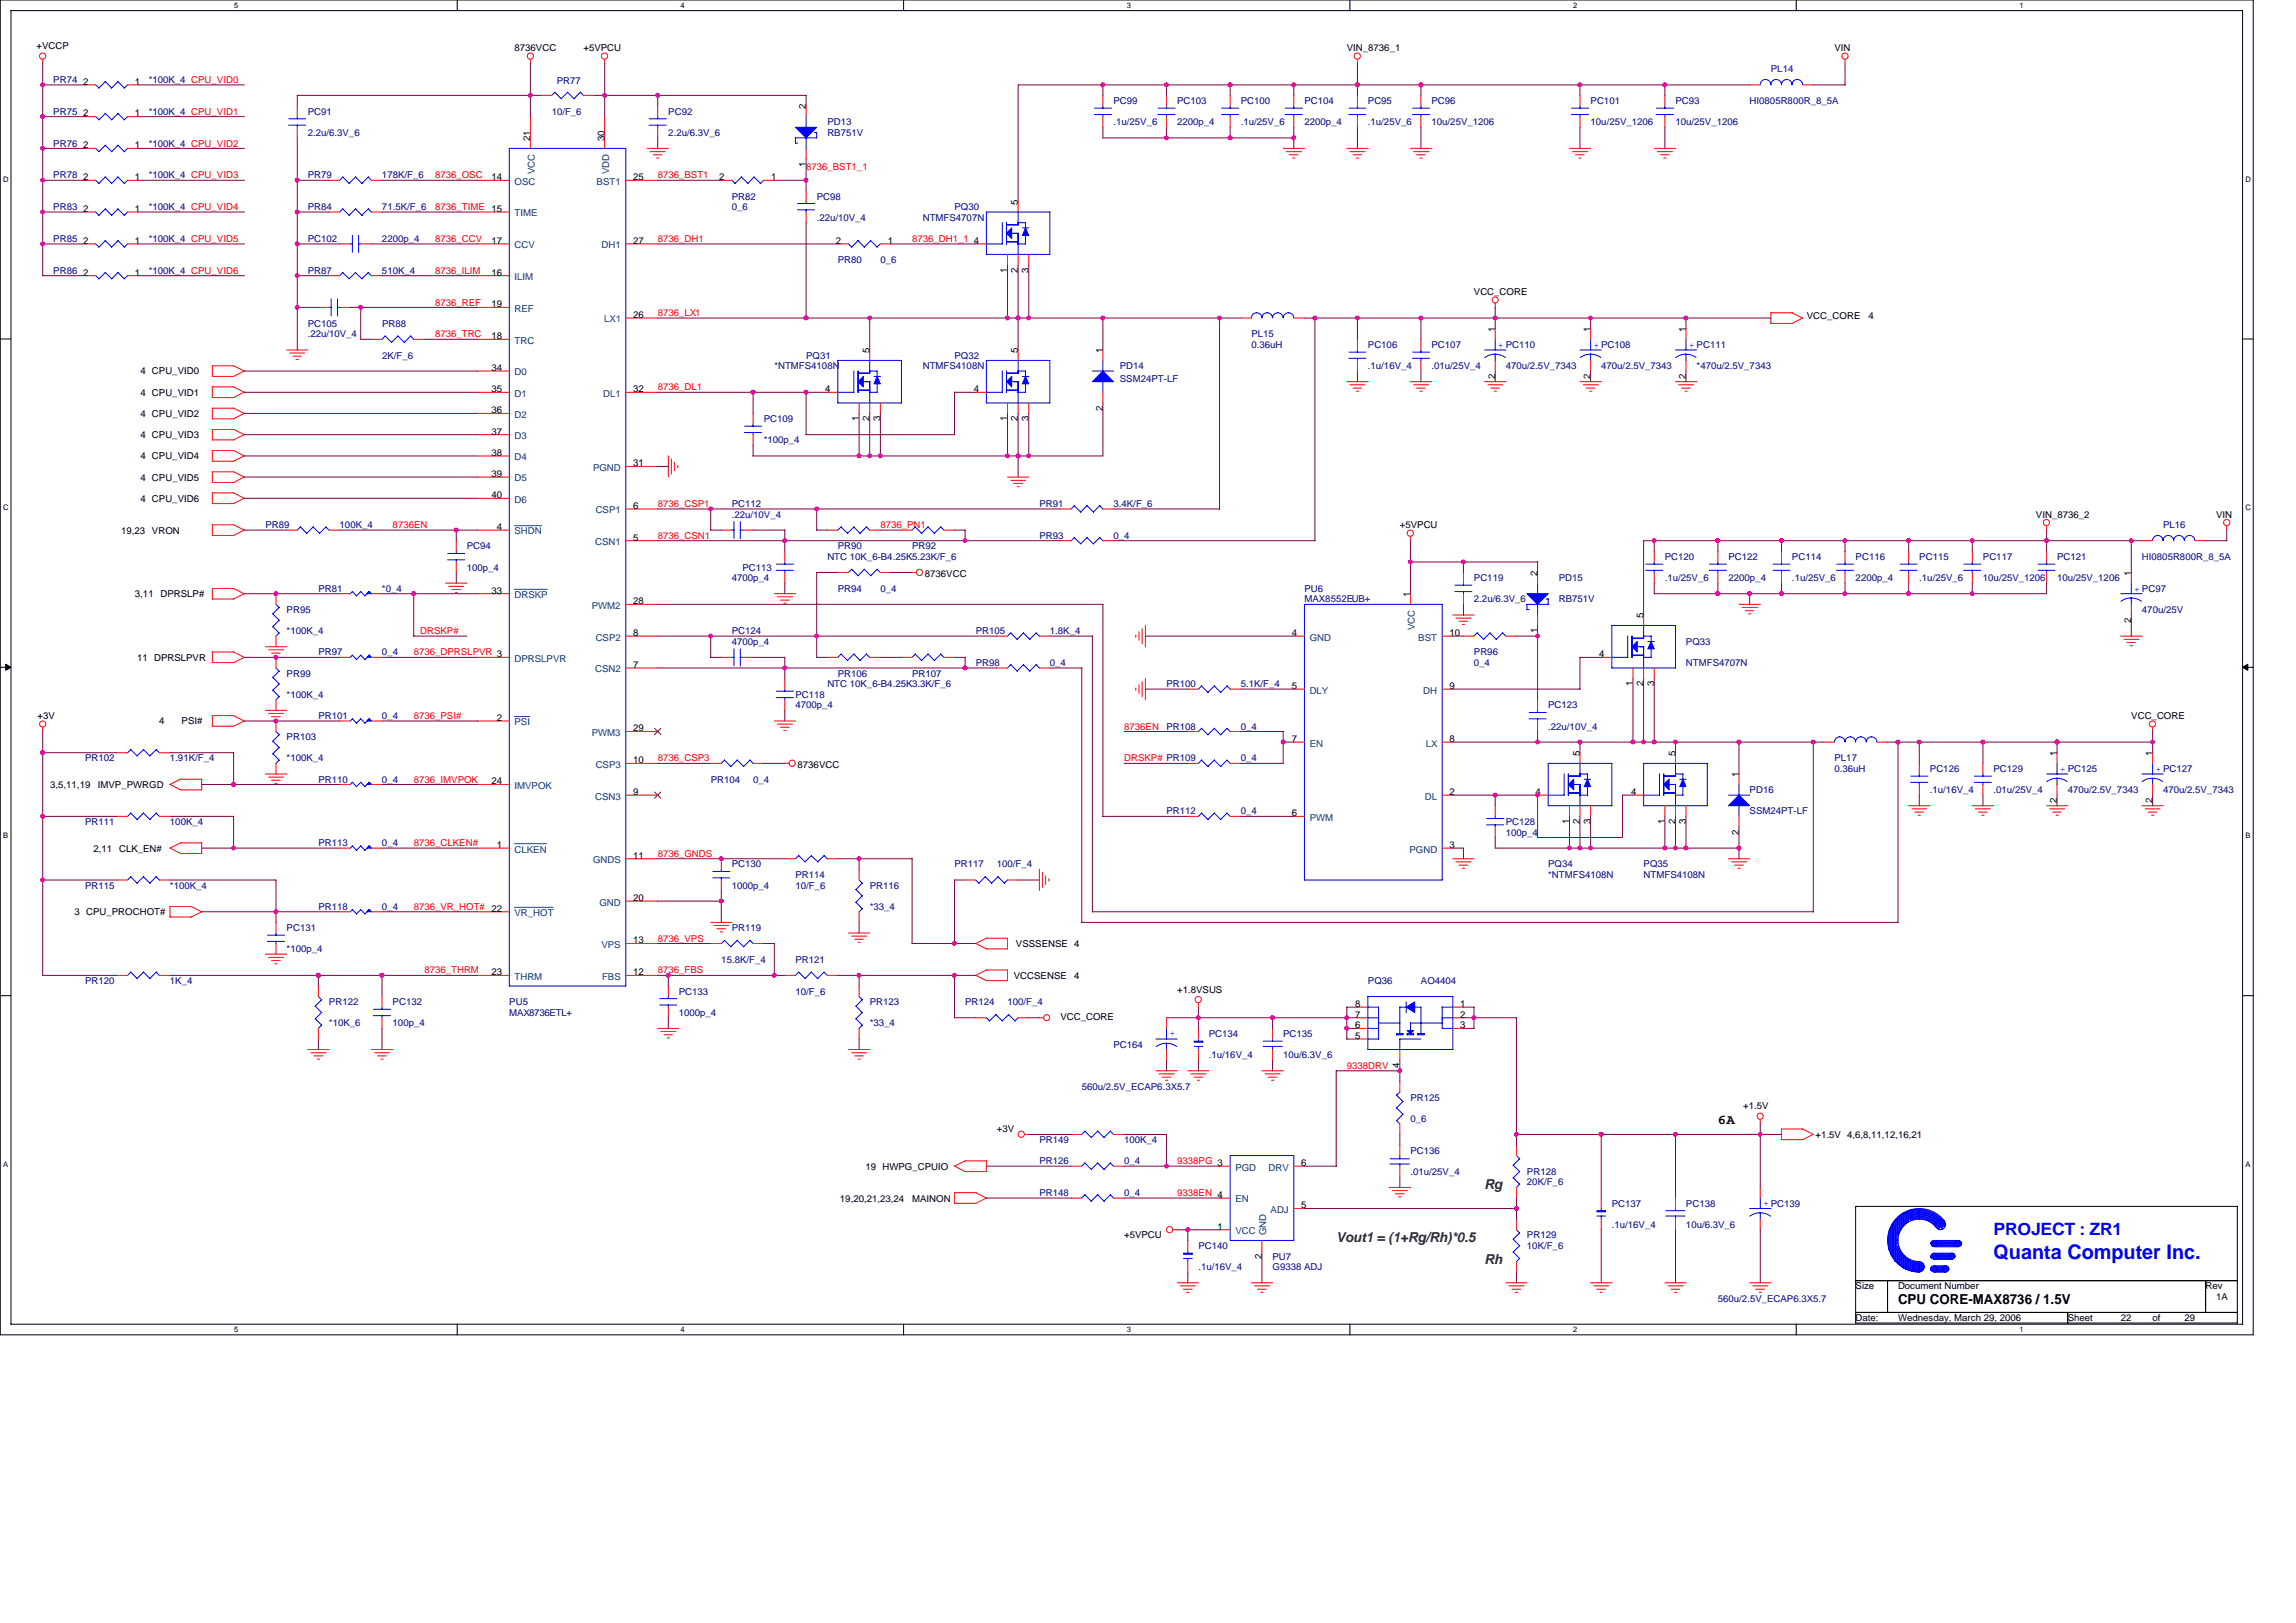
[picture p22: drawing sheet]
<svg xmlns="http://www.w3.org/2000/svg" width="297mm" height="210mm" viewBox="0 0 297 210" stroke-linecap="round" stroke-linejoin="round" font-family="sans-serif">
<defs><g id="words">
<text font-size="2.6" fill="#00f" x="257.9" y="162.9">Quanta Computer Inc.</text>
<text font-size="2.2" fill="#00f" x="257.9" y="159.8">PROJECT : ZR1</text>
<g font-size="1.8">
<text x="222.2" y="145.5">6A</text>
<text x="245.6" y="168.7">CPU CORE-MAX8736 / 1.5V</text>
</g>
<g font-size="1.8" fill="#008000">
<text x="192.1" y="153.9">Rg</text>
<text x="172.9" y="160.7">Vout1 = (1+Rg/Rh)*0.5</text>
<text x="192.1" y="163.5">Rh</text>
</g>
<g font-size="1.2">
<text x="4.7" y="6.3">+VCCP</text>
<text x="10.7" y="11">2</text>
<text x="17.5" y="11">1</text>
<text x="66.6" y="6.6">8736VCC</text>
<text x="75.5" y="6.6">+5VPCU</text>
<text x="174.2" y="6.6">VIN_8736_1</text>
<text x="237.3" y="6.6">VIN</text>
<text x="10.7" y="15.1">2</text>
<text x="17.5" y="15.1">1</text>
<text x="104.3" y="14.1" transform="rotate(-90 104.3 14.1)">2</text>
<text x="10.7" y="19.2">2</text>
<text x="10.7" y="23.3">2</text>
<text x="17.5" y="19.2">1</text>
<text x="17.5" y="23.3">1</text>
<text x="63.6" y="23.3">14</text>
<text x="68.6" y="18.2" transform="rotate(-90 68.6 18.2)">21</text>
<text x="78.2" y="18.2" transform="rotate(-90 78.2 18.2)">30</text>
<text x="81.9" y="23.3">25</text>
<text x="93" y="23.3">2</text>
<text x="99.8" y="23.3">1</text>
<text x="104.3" y="21.6" transform="rotate(-90 104.3 21.6)">1</text>
<text x="10.7" y="27.4">2</text>
<text x="17.5" y="27.4">1</text>
<text x="131.7" y="26.5" transform="rotate(-90 131.7 26.5)">5</text>
<text x="10.7" y="35.6">2</text>
<text x="10.7" y="31.5">2</text>
<text x="17.5" y="35.6">1</text>
<text x="17.5" y="31.5">1</text>
<text x="63.6" y="31.5">17</text>
<text x="63.6" y="35.6">16</text>
<text x="81.9" y="31.5">27</text>
<text x="108.1" y="31.5">2</text>
<text x="114.8" y="31.5">1</text>
<text x="126" y="31.5">4</text>
<text x="130.3" y="35.3" transform="rotate(-90 130.3 35.3)">1</text>
<text x="131.7" y="35.3" transform="rotate(-90 131.7 35.3)">2</text>
<text x="133.1" y="35.3" transform="rotate(-90 133.1 35.3)">3</text>
<text x="63.6" y="39.8">19</text>
<text x="81.9" y="41.1">26</text>
<text x="190.7" y="38.2">VCC_CORE</text>
<text x="233.8" y="41.3">VCC_CORE</text>
<text x="241.7" y="41.3">4</text>
<text x="63.6" y="43.9">18</text>
<text x="63.6" y="48">34</text>
<text x="112.5" y="45.7" transform="rotate(-90 112.5 45.7)">5</text>
<text x="131.7" y="45.7" transform="rotate(-90 131.7 45.7)">5</text>
<text x="142.7" y="45.7" transform="rotate(-90 142.7 45.7)">1</text>
<text x="193.4" y="42.9" transform="rotate(-90 193.4 42.9)">1</text>
<text x="205.8" y="42.9" transform="rotate(-90 205.8 42.9)">1</text>
<text x="218.1" y="42.9" transform="rotate(-90 218.1 42.9)">1</text>
<text x="18.2" y="53.9">4 CPU_VID2</text>
<text x="18.2" y="48.5">4 CPU_VID0</text>
<text x="18.2" y="51.2">4 CPU_VID1</text>
<text x="63.6" y="53.5">36</text>
<text x="63.6" y="50.7">35</text>
<text x="81.9" y="50.7">32</text>
<text x="106.8" y="50.7">4</text>
<text x="126" y="50.7">4</text>
<text x="142.7" y="53.1" transform="rotate(-90 142.7 53.1)">2</text>
<text x="193.4" y="49" transform="rotate(-90 193.4 49)">2</text>
<text x="205.8" y="49" transform="rotate(-90 205.8 49)">2</text>
<text x="218.1" y="49" transform="rotate(-90 218.1 49)">2</text>
<text x="18.2" y="56.7">4 CPU_VID3</text>
<text x="18.2" y="59.4">4 CPU_VID4</text>
<text x="63.6" y="56.2">37</text>
<text x="63.6" y="59">38</text>
<text x="111.1" y="54.5" transform="rotate(-90 111.1 54.5)">1</text>
<text x="112.5" y="54.5" transform="rotate(-90 112.5 54.5)">2</text>
<text x="113.9" y="54.5" transform="rotate(-90 113.9 54.5)">3</text>
<text x="130.3" y="54.5" transform="rotate(-90 130.3 54.5)">1</text>
<text x="131.7" y="54.5" transform="rotate(-90 131.7 54.5)">2</text>
<text x="133.1" y="54.5" transform="rotate(-90 133.1 54.5)">3</text>
<text x="18.2" y="62.2">4 CPU_VID5</text>
<text x="18.2" y="64.9">4 CPU_VID6</text>
<text x="63.6" y="61.7">39</text>
<text x="63.6" y="64.5">40</text>
<text x="81.9" y="65.8">6</text>
<text x="81.9" y="60.3">31</text>
<text x="15.7" y="69">19,23</text>
<text x="19.7" y="69">VRON</text>
<text x="64.3" y="68.6">4</text>
<text x="81.9" y="69.9">5</text>
<text x="181.1" y="68.3">+5VPCU</text>
<text x="263.4" y="67">VIN_8736_2</text>
<text x="286.7" y="67">VIN</text>
<text x="17.5" y="77.3">3,11</text>
<text x="20.8" y="77.3">DPRSLP#</text>
<text x="63.6" y="76.8">33</text>
<text x="119.7" y="74.6">8736VCC</text>
<text x="182.5" y="77.2" transform="rotate(-90 182.5 77.2)">1</text>
<text x="198.9" y="74.5" transform="rotate(-90 198.9 74.5)">2</text>
<text x="275.7" y="74.5" transform="rotate(-90 275.7 74.5)">1</text>
<text x="81.9" y="82.3">8</text>
<text x="81.9" y="78.2">28</text>
<text x="167.1" y="82.3">4</text>
<text x="187.5" y="82.3">10</text>
<text x="198.9" y="82" transform="rotate(-90 198.9 82)">1</text>
<text x="212.6" y="80" transform="rotate(-90 212.6 80)">5</text>
<text x="275.7" y="80.6" transform="rotate(-90 275.7 80.6)">2</text>
<text x="17.7" y="85.5">11 DPRSLPVR</text>
<text x="81.9" y="86.4">7</text>
<text x="167.1" y="89.1">5</text>
<text x="187.5" y="89.1">9</text>
<text x="206.9" y="85">4</text>
<text x="211.2" y="88.8" transform="rotate(-90 211.2 88.8)">1</text>
<text x="212.6" y="88.8" transform="rotate(-90 212.6 88.8)">2</text>
<text x="214" y="88.8" transform="rotate(-90 214 88.8)">3</text>
<text x="4.8" y="93">+3V</text>
<text x="20.6" y="93.7">4</text>
<text x="23.5" y="93.7">PSI#</text>
<text x="64.3" y="93.3">2</text>
<text x="81.9" y="94.6">29</text>
<text x="167.1" y="96">7</text>
<text x="187.5" y="96">8</text>
<text x="275.7" y="93">VCC_CORE</text>
<text x="6.5" y="101.9">3,5,11,19</text>
<text x="12.7" y="101.9">IMVP_PWRGD</text>
<text x="63.6" y="101.5">24</text>
<text x="81.9" y="98.7">10</text>
<text x="103.2" y="99.3">8736VCC</text>
<text x="204.4" y="97.8" transform="rotate(-90 204.4 97.8)">5</text>
<text x="216.7" y="97.8" transform="rotate(-90 216.7 97.8)">5</text>
<text x="225" y="100.5" transform="rotate(-90 225 100.5)">1</text>
<text x="266.1" y="97.8" transform="rotate(-90 266.1 97.8)">1</text>
<text x="278.5" y="97.8" transform="rotate(-90 278.5 97.8)">1</text>
<text x="81.9" y="102.8">9</text>
<text x="167.1" y="105.6">6</text>
<text x="187.5" y="102.8">2</text>
<text x="198.7" y="102.8">4</text>
<text x="203" y="106.6" transform="rotate(-90 203 106.6)">1</text>
<text x="204.4" y="106.6" transform="rotate(-90 204.4 106.6)">2</text>
<text x="205.8" y="106.6" transform="rotate(-90 205.8 106.6)">3</text>
<text x="211" y="102.8">4</text>
<text x="215.4" y="106.6" transform="rotate(-90 215.4 106.6)">1</text>
<text x="216.7" y="106.6" transform="rotate(-90 216.7 106.6)">2</text>
<text x="218.1" y="106.6" transform="rotate(-90 218.1 106.6)">3</text>
<text x="266.1" y="103.9" transform="rotate(-90 266.1 103.9)">2</text>
<text x="278.5" y="103.9" transform="rotate(-90 278.5 103.9)">2</text>
<text x="12.1" y="110.2">2,11</text>
<text x="15.4" y="110.2">CLK_EN#</text>
<text x="64.3" y="109.7">1</text>
<text x="81.9" y="111.1">11</text>
<text x="187.5" y="109.7">3</text>
<text x="225" y="108" transform="rotate(-90 225 108)">2</text>
<text x="9.6" y="118.4">3 CPU_PROCHOT#</text>
<text x="81.9" y="116.6">20</text>
<text x="81.9" y="122">13</text>
<text x="131.4" y="122.5">VSSSENSE 4</text>
<text x="63.6" y="126.2">23</text>
<text x="81.9" y="126.2">12</text>
<text x="131.2" y="126.6">VCCSENSE</text>
<text x="137.2" y="132">VCC_CORE</text>
<text x="139" y="126.6">4</text>
<text x="152.3" y="128.4">+1.8VSUS</text>
<text x="175.3" y="131.7">7</text>
<text x="175.3" y="130.3">8</text>
<text x="188.9" y="131.7">2</text>
<text x="188.9" y="130.3">1</text>
<text x="175.3" y="133">6</text>
<text x="175.3" y="134.4">5</text>
<text x="188.9" y="133">3</text>
<text x="181.1" y="138.2" transform="rotate(-90 181.1 138.2)">4</text>
<text x="225.5" y="143.5">+1.5V</text>
<text x="129" y="146.5">+3V</text>
<text x="234.9" y="147.2">+1.5V 4,6,8,11,12,16,21</text>
<text x="108.7" y="155.6">19,20,21,23,24</text>
<text x="112" y="151.3">19 HWPG_CPUIO</text>
<text x="118" y="155.6">MAINON</text>
<text x="168.3" y="150.9">6</text>
<text x="145.4" y="160.2">+5VPCU</text>
<text x="157.5" y="159.1">1</text>
<text x="168.3" y="156.3">5</text>
<text x="163.2" y="162.9" transform="rotate(-90 163.2 162.9)">2</text>
<text x="240.1" y="166.8">Size</text>
<text x="245.6" y="166.8">Document Number</text>
<text x="285.3" y="166.8">Rev</text>
<text x="240.1" y="170.9">Date:</text>
<text x="245.6" y="170.9">Wednesday, March 29, 2006</text>
<text x="267.5" y="170.9">Sheet</text>
<text x="274.4" y="170.9">22</text>
<text x="278.5" y="170.9">of</text>
<text x="282.6" y="170.9">29</text>
<text x="286.7" y="168.2">1A</text>
</g>
<g font-size="1.2" fill="#000080">
<text x="6.9" y="10.7">PR74</text>
<text x="19.2" y="10.7">*100K_4 CPU_VID0</text>
<text x="72" y="10.9">PR77</text>
<text x="229.1" y="9.4">PL14</text>
<text x="6.9" y="14.8">PR75</text>
<text x="19.2" y="14.8">*100K_4 CPU_VID1</text>
<text x="39.8" y="14.8">PC91</text>
<text x="39.8" y="17.6">2.2u/6.3V_6</text>
<text x="71.4" y="14.8">10/F_6</text>
<text x="86.5" y="14.8">PC92</text>
<text x="86.5" y="17.6">2.2u/6.3V_6</text>
<text x="107" y="16.2">PD13</text>
<text x="107" y="17.6">RB751V</text>
<text x="144.1" y="13.5">PC99</text>
<text x="144.1" y="16.2">.1u/25V_6</text>
<text x="152.3" y="13.5">PC103</text>
<text x="152.3" y="16.2">2200p_4</text>
<text x="160.5" y="13.5">PC100</text>
<text x="160.5" y="16.2">.1u/25V_6</text>
<text x="168.8" y="13.5">PC104</text>
<text x="168.8" y="16.2">2200p_4</text>
<text x="177" y="13.5">PC95</text>
<text x="177" y="16.2">.1u/25V_6</text>
<text x="185.2" y="13.5">PC96</text>
<text x="185.2" y="16.2">10u/25V_1206</text>
<text x="205.8" y="13.5">PC101</text>
<text x="205.8" y="16.2">10u/25V_1206</text>
<text x="216.8" y="13.5">PC93</text>
<text x="216.8" y="16.2">10u/25V_1206</text>
<text x="226.4" y="13.5">HI0805R800R_8_5A</text>
<text x="6.9" y="19">PR76</text>
<text x="6.9" y="23.1">PR78</text>
<text x="19.2" y="19">*100K_4 CPU_VID2</text>
<text x="19.2" y="23.1">*100K_4 CPU_VID3</text>
<text x="39.8" y="23.1">PR79</text>
<text x="49.4" y="23.1">178K/F_6</text>
<text x="6.9" y="27.2">PR83</text>
<text x="19.2" y="27.2">*100K_4 CPU_VID4</text>
<text x="39.8" y="27.2">PR84</text>
<text x="49.4" y="27.2">71.5K/F_6</text>
<text x="94.7" y="25.8">PR82</text>
<text x="94.7" y="27.2">0_6</text>
<text x="105.7" y="25.8">PC98</text>
<text x="105.7" y="28.6">.22u/10V_4</text>
<text x="119.4" y="28.6">NTMFS4707N</text>
<text x="123.5" y="27.2">PQ30</text>
<text x="6.9" y="35.4">PR86</text>
<text x="6.9" y="31.3">PR85</text>
<text x="19.2" y="35.4">*100K_4 CPU_VID6</text>
<text x="19.2" y="31.3">*100K_4 CPU_VID5</text>
<text x="39.8" y="35.4">PR87</text>
<text x="39.8" y="31.3">PC102</text>
<text x="49.4" y="31.3">2200p_4</text>
<text x="49.4" y="35.4">510K_4</text>
<text x="108.4" y="34">PR80</text>
<text x="113.9" y="34">0_6</text>
<text x="39.8" y="42.3">PC105</text>
<text x="39.8" y="43.6">.22u/10V_4</text>
<text x="49.4" y="42.3">PR88</text>
<text x="49.4" y="46.4">2K/F_6</text>
<text x="100.2" y="47.8">*NTMFS4108N</text>
<text x="104.3" y="46.4">PQ31</text>
<text x="119.4" y="47.8">NTMFS4108N</text>
<text x="123.5" y="46.4">PQ32</text>
<text x="144.9" y="47.8">PD14</text>
<text x="161.9" y="43.6">PL15</text>
<text x="161.9" y="45">0.36uH</text>
<text x="177" y="45">PC106</text>
<text x="177" y="47.8">.1u/16V_4</text>
<text x="185.2" y="45">PC107</text>
<text x="185.2" y="47.8">.01u/25V_4</text>
<text x="194.8" y="47.8">470u/2.5V_7343</text>
<text x="207.2" y="47.8">470u/2.5V_7343</text>
<text x="219.5" y="47.8">*470u/2.5V_7343</text>
<text x="144.9" y="49.4">SSM24PT-LF</text>
<text x="98.8" y="54.6">PC109</text>
<text x="98.8" y="57.4">*100p_4</text>
<text x="94.7" y="65.6">PC112</text>
<text x="134.5" y="65.6">PR91</text>
<text x="144.1" y="65.6">3.4K/F_6</text>
<text x="34.3" y="68.3">PR89</text>
<text x="43.9" y="68.3">100K_4</text>
<text x="60.4" y="71.1">PC94</text>
<text x="94.7" y="67">.22u/10V_4</text>
<text x="108.4" y="71.1">PR90</text>
<text x="118" y="71.1">PR92</text>
<text x="134.5" y="69.7">PR93</text>
<text x="144.1" y="69.7">0_4</text>
<text x="279.8" y="68.3">PL16</text>
<text x="41.2" y="76.6">PR81</text>
<text x="49.4" y="76.6">*0_4</text>
<text x="60.4" y="73.8">100p_4</text>
<text x="94.7" y="75.2">4700p_4</text>
<text x="96.1" y="73.8">PC113</text>
<text x="107" y="72.5">NTC 10K_6-B4.25K5.23K/F_6</text>
<text x="108.4" y="76.6">PR94</text>
<text x="113.9" y="76.6">0_4</text>
<text x="168.8" y="76.6">PU6</text>
<text x="168.8" y="77.9">MAX8552EUB+</text>
<text x="190.7" y="75.2">PC119</text>
<text x="190.7" y="77.9">2.2u/6.3V_6</text>
<text x="201.7" y="75.2">PD15</text>
<text x="201.7" y="77.9">RB751V</text>
<text x="215.4" y="72.5">PC120</text>
<text x="215.4" y="75.2">.1u/25V_6</text>
<text x="223.6" y="72.5">PC122</text>
<text x="223.6" y="75.2">2200p_4</text>
<text x="231.8" y="72.5">PC114</text>
<text x="231.8" y="75.2">.1u/25V_6</text>
<text x="240.1" y="72.5">PC116</text>
<text x="240.1" y="75.2">2200p_4</text>
<text x="248.3" y="72.5">PC115</text>
<text x="248.3" y="75.2">.1u/25V_6</text>
<text x="256.5" y="72.5">PC117</text>
<text x="256.5" y="75.2">10u/25V_1206</text>
<text x="266.1" y="72.5">PC121</text>
<text x="266.1" y="75.2">10u/25V_1206</text>
<text x="277.1" y="72.5">HI0805R800R_8_5A</text>
<text x="37.1" y="79.3">PR95</text>
<text x="37.1" y="82">*100K_4</text>
<text x="94.7" y="82">PC124</text>
<text x="94.7" y="83.4">4700p_4</text>
<text x="126.2" y="82">PR105</text>
<text x="135.8" y="82">1.8K_4</text>
<text x="218.1" y="83.4">PQ33</text>
<text x="277.1" y="79.3">470u/25V</text>
<text x="37.1" y="87.5">PR99</text>
<text x="41.2" y="84.8">PR97</text>
<text x="49.4" y="84.8">0_4</text>
<text x="107" y="88.9">NTC 10K_6-B4.25K3.3K/F_6</text>
<text x="108.4" y="87.5">PR106</text>
<text x="118" y="87.5">PR107</text>
<text x="126.2" y="86.2">PR98</text>
<text x="135.8" y="86.2">0_4</text>
<text x="150.9" y="88.9">PR100</text>
<text x="160.5" y="88.9">5.1K/F_4</text>
<text x="190.7" y="84.8">PR96</text>
<text x="190.7" y="86.2">0_4</text>
<text x="218.1" y="86.2">NTMFS4707N</text>
<text x="37.1" y="95.8">PR103</text>
<text x="37.1" y="90.3">*100K_4</text>
<text x="41.2" y="93">PR101</text>
<text x="49.4" y="93">0_4</text>
<text x="102.9" y="90.3">PC118</text>
<text x="102.9" y="91.7">4700p_4</text>
<text x="150.9" y="94.4">PR108</text>
<text x="160.5" y="94.4">0_4</text>
<text x="200.3" y="91.7">PC123</text>
<text x="200.3" y="94.4">.22u/10V_4</text>
<text x="11" y="98.5">PR102</text>
<text x="22" y="98.5">1.91K/F_4</text>
<text x="37.1" y="98.5">*100K_4</text>
<text x="41.2" y="101.3">PR110</text>
<text x="49.4" y="101.3">0_4</text>
<text x="91.9" y="101.3">PR104</text>
<text x="97.4" y="101.3">0_4</text>
<text x="160.5" y="98.5">0_4</text>
<text x="237.3" y="98.5">PL17</text>
<text x="237.3" y="99.9">0.36uH</text>
<text x="249.7" y="99.9">PC126</text>
<text x="257.9" y="99.9">PC129</text>
<text x="11" y="106.7">PR111</text>
<text x="22" y="106.7">100K_4</text>
<text x="150.9" y="105.4">PR112</text>
<text x="160.5" y="105.4">0_4</text>
<text x="194.8" y="106.7">PC128</text>
<text x="226.4" y="102.6">PD16</text>
<text x="226.4" y="105.4">SSM24PT-LF</text>
<text x="249.7" y="102.6">.1u/16V_4</text>
<text x="257.9" y="102.6">.01u/25V_4</text>
<text x="267.5" y="102.6">470u/2.5V_7343</text>
<text x="279.8" y="102.6">470u/2.5V_7343</text>
<text x="41.2" y="109.5">PR113</text>
<text x="49.4" y="109.5">0_4</text>
<text x="94.7" y="112.2">PC130</text>
<text x="102.9" y="113.6">PR114</text>
<text x="123.5" y="112.2">PR117</text>
<text x="129" y="112.2">100/F_4</text>
<text x="194.8" y="108.1">100p_4</text>
<text x="200.3" y="112.2">PQ34</text>
<text x="200.3" y="113.6">*NTMFS4108N</text>
<text x="212.6" y="112.2">PQ35</text>
<text x="212.6" y="113.6">NTMFS4108N</text>
<text x="11" y="115">PR115</text>
<text x="22" y="115">*100K_4</text>
<text x="41.2" y="117.7">PR118</text>
<text x="49.4" y="117.7">0_4</text>
<text x="94.7" y="115">1000p_4</text>
<text x="102.9" y="115">10/F_6</text>
<text x="112.5" y="115">PR116</text>
<text x="112.5" y="117.7">*33_4</text>
<text x="37.1" y="120.5">PC131</text>
<text x="37.1" y="123.2">*100p_4</text>
<text x="93.3" y="124.6">15.8K/F_4</text>
<text x="94.7" y="120.5">PR119</text>
<text x="102.9" y="124.6">PR121</text>
<text x="11" y="127.3">PR120</text>
<text x="22" y="127.3">1K_4</text>
<text x="42.6" y="130">PR122</text>
<text x="50.8" y="130">PC132</text>
<text x="65.9" y="130">PU5</text>
<text x="65.9" y="131.4">MAX8736ETL+</text>
<text x="87.8" y="128.7">PC133</text>
<text x="87.8" y="131.4">1000p_4</text>
<text x="102.9" y="128.7">10/F_6</text>
<text x="112.5" y="130">PR123</text>
<text x="124.9" y="130">PR124</text>
<text x="130.3" y="130">100/F_4</text>
<text x="177" y="127.3">PQ36</text>
<text x="183.8" y="127.3">AO4404</text>
<text x="42.6" y="132.8">*10K_6</text>
<text x="50.8" y="132.8">100p_4</text>
<text x="112.5" y="132.8">*33_4</text>
<text x="144.1" y="135.6">PC164</text>
<text x="156.4" y="136.9">.1u/16V_4</text>
<text x="156.4" y="134.2">PC134</text>
<text x="166" y="134.2">PC135</text>
<text x="166" y="136.9">10u/6.3V_6</text>
<text x="140" y="141">560u/2.5V_ECAP6.3X5.7</text>
<text x="182.5" y="142.4">PR125</text>
<text x="134.5" y="147.9">PR149</text>
<text x="145.4" y="147.9">100K_4</text>
<text x="182.5" y="149.3">PC136</text>
<text x="182.5" y="145.1">0_6</text>
<text x="134.5" y="154.7">PR148</text>
<text x="134.5" y="150.6">PR126</text>
<text x="145.4" y="154.7">0_4</text>
<text x="145.4" y="150.6">0_4</text>
<text x="182.5" y="152">.01u/25V_4</text>
<text x="197.5" y="152">PR128</text>
<text x="197.5" y="153.4">20K/F_6</text>
<text x="155" y="161.6">PC140</text>
<text x="197.5" y="160.2">PR129</text>
<text x="197.5" y="161.6">10K/F_6</text>
<text x="208.5" y="158.9">.1u/16V_4</text>
<text x="208.5" y="156.1">PC137</text>
<text x="218.1" y="156.1">PC138</text>
<text x="218.1" y="158.9">10u/6.3V_6</text>
<text x="155" y="164.3">.1u/16V_4</text>
<text x="164.6" y="163">PU7</text>
<text x="164.6" y="164.3">G9338 ADJ</text>
<text x="222.2" y="168.5">560u/2.5V_ECAP6.3X5.7</text>
</g>
<g font-size="1.2" fill="#f00">
<text x="56.3" y="23.1">8736_OSC</text>
<text x="85.1" y="23.1">8736_BST1</text>
<text x="104.3" y="22">8736_BST1_1</text>
<text x="56.3" y="27.2">8736_TIME 15</text>
<text x="56.3" y="31.3">8736_CCV</text>
<text x="56.3" y="35.4">8736_ILIM</text>
<text x="85.1" y="31.3">8736_DH1</text>
<text x="118" y="31.3">8736_DH1_1</text>
<text x="56.3" y="39.5">8736_REF</text>
<text x="85.1" y="40.9">8736_LX1</text>
<text x="56.3" y="43.6">8736_TRC</text>
<text x="85.1" y="50.5">8736_DL1</text>
<text x="85.1" y="65.6">8736_CSP1</text>
<text x="50.8" y="68.3">8736EN</text>
<text x="85.1" y="69.7">8736_CSN1</text>
<text x="113.9" y="68.3">8736_PN1</text>
<text x="54.4" y="82">DRSKP#</text>
<text x="53.5" y="84.8">8736_DPRSLPVR 3</text>
<text x="53.5" y="93">8736_PSI#</text>
<text x="145.4" y="94.4">8736EN</text>
<text x="53.5" y="101.3">8736_IMVPOK</text>
<text x="85.1" y="98.5">8736_CSP3</text>
<text x="145.4" y="98.5">DRSKP# PR109</text>
<text x="53.5" y="109.5">8736_CLKEN#</text>
<text x="85.1" y="110.8">8736_GNDS</text>
<text x="53.5" y="117.7">8736_VR_HOT# 22</text>
<text x="54.9" y="125.9">8736_THRM</text>
<text x="85.1" y="121.8">8736_VPS</text>
<text x="85.1" y="125.9">8736_FBS</text>
<text x="174.2" y="138.3">9338DRV</text>
<text x="152.3" y="154.7">9338EN 4</text>
<text x="152.3" y="150.6">9338PG 3</text>
</g>
<g font-size="1.2" fill="#004080">
<text x="66.6" y="23.9">OSC</text>
<text x="69.2" y="22.5" transform="rotate(-90 69.2 22.5)">VCC</text>
<text x="77.2" y="23.9">BST1</text>
<text x="78.8" y="22.5" transform="rotate(-90 78.8 22.5)">VDD</text>
<text x="66.6" y="28">TIME</text>
<text x="66.6" y="32.1">CCV</text>
<text x="77.8" y="32.1">DH1</text>
<text x="66.6" y="40.3">REF</text>
<text x="66.6" y="36.2">ILIM</text>
<text x="78.1" y="41.7">LX1</text>
<text x="66.6" y="44.5">TRC</text>
<text x="66.6" y="48.6">D0</text>
<text x="66.6" y="51.3">D1</text>
<text x="78" y="51.3">DL1</text>
<text x="66.6" y="54.1">D2</text>
<text x="66.6" y="56.8">D3</text>
<text x="66.6" y="59.6">D4</text>
<text x="66.6" y="62.3">D5</text>
<text x="66.6" y="65">D6</text>
<text x="76.7" y="60.9">PGND</text>
<text x="66.6" y="69.2">SHDN</text>
<text x="77" y="70.5">CSN1</text>
<text x="77.1" y="66.4">CSP1</text>
<text x="66.6" y="77.4">DRSKP</text>
<text x="76.6" y="78.8">PWM2</text>
<text x="77.1" y="82.9">CSP2</text>
<text x="169.4" y="82.9">GND</text>
<text x="183" y="81.5" transform="rotate(-90 183 81.5)">VCC</text>
<text x="183.5" y="82.9">BST</text>
<text x="66.6" y="85.6">DPRSLPVR</text>
<text x="77" y="87">CSN2</text>
<text x="169.4" y="89.7">DLY</text>
<text x="184.1" y="89.7">DH</text>
<text x="66.6" y="93.9">PSI</text>
<text x="76.6" y="95.2">PWM3</text>
<text x="77.1" y="99.3">CSP3</text>
<text x="169.4" y="96.6">EN</text>
<text x="184.4" y="96.6">LX</text>
<text x="66.6" y="102.1">IMVPOK</text>
<text x="77" y="103.4">CSN3</text>
<text x="169.4" y="106.2">PWM</text>
<text x="184.3" y="103.4">DL</text>
<text x="66.6" y="110.3">CLKEN</text>
<text x="76.7" y="111.7">GNDS</text>
<text x="182.3" y="110.3">PGND</text>
<text x="66.6" y="118.5">VR_HOT</text>
<text x="77.6" y="117.2">GND</text>
<text x="77.8" y="122.6">VPS</text>
<text x="66.6" y="126.8">THRM</text>
<text x="77.9" y="126.8">FBS</text>
<text x="159.8" y="151.4">PGD</text>
<text x="159.8" y="155.6">EN</text>
<text x="164.1" y="151.4">DRV</text>
<text x="159.8" y="159.7">VCC</text>
<text x="163.8" y="159.8" transform="rotate(-90 163.8 159.8)">GND</text>
<text x="164.4" y="156.9">ADJ</text>
</g>
<g font-size="1.2" fill="#00f">
<text x="193.8" y="45">+ PC110</text>
<text x="206.2" y="45">+ PC108</text>
<text x="218.5" y="45">+ PC111</text>
<text x="276.1" y="76.6">+ PC97</text>
<text x="266.5" y="99.9">+ PC125</text>
<text x="278.9" y="99.9">+ PC127</text>
<text x="151.3" y="134">+</text>
<text x="228.1" y="156">+ PC139</text>
</g>
<g font-size="1">
<text x="30.3" y="1">5</text>
<text x="88" y="1">4</text>
<text x="145.8" y="1">3</text>
<text x="203.5" y="1">2</text>
<text x="261.3" y="1">1</text>
<text x=".4" y="23.5">D</text>
<text x="290.5" y="23.5">D</text>
<text x=".4" y="66">C</text>
<text x="290.5" y="66">C</text>
<text x=".4" y="108.5">B</text>
<text x="290.5" y="108.5">B</text>
<text x=".4" y="150.9">A</text>
<text x="290.5" y="150.9">A</text>
<text x="30.3" y="172.4">5</text>
<text x="88" y="172.4">4</text>
<text x="145.8" y="172.4">3</text>
<text x="203.5" y="172.4">2</text>
<text x="261.3" y="172.4">1</text>
</g>
</g></defs>
<path d="M0 0h291.5v172.7h-291.5zM1.4 1.4h288.7v169.9h-288.7z" fill="none" stroke="#000" stroke-width=".13"/>
<g fill="#fff">
<path d="M30.3 .1h.5v1.1h-.5z"/>
<path d="M30.3 171.5h.5v1.1h-.5z"/>
</g>
<path d="M59.2 0v1.4M59.2 171.3v1.4" fill="none" stroke="#000" stroke-width=".13"/>
<g fill="#fff">
<path d="M88 .1h.6v1.1h-.6z"/>
<path d="M88 171.5h.6v1.1h-.6z"/>
</g>
<path d="M116.9 0v1.4M116.9 171.3v1.4" fill="none" stroke="#000" stroke-width=".13"/>
<g fill="#fff">
<path d="M145.8 .1h.5v1.1h-.5z"/>
<path d="M145.8 171.5h.5v1.1h-.5z"/>
</g>
<path d="M174.6 0v1.4M174.6 171.3v1.4" fill="none" stroke="#000" stroke-width=".13"/>
<g fill="#fff">
<path d="M203.5 .1h.6v1.1h-.6z"/>
<path d="M203.5 171.5h.6v1.1h-.6z"/>
</g>
<path d="M232.4 0v1.4M232.4 171.3v1.4" fill="none" stroke="#000" stroke-width=".13"/>
<g fill="#fff">
<path d="M261.3 .1h.5v1.1h-.5z"/>
<path d="M261.3 171.5h.5v1.1h-.5z"/>
<path d="M.4 22.6h.7v1.1h-.7z"/>
<path d="M290.5 22.6h.7v1.1h-.7z"/>
<path d="M.4 65.1h.7v1.1h-.7z"/>
<path d="M290.5 65.1h.7v1.1h-.7z"/>
</g>
<path d="M0 43.9h1.4M290.1 43.9h1.4" fill="none" stroke="#000" stroke-width=".13"/>
<g fill="#fff">
<path d="M.4 107.6h.7v1.1h-.7z"/>
<path d="M290.5 107.6h.6v1.1h-.6z"/>
</g>
<path d="M0 86.3h1.4M290.1 86.3h1.4" fill="none" stroke="#000" stroke-width=".13"/>
<path d="M.7 85.9l.7 .4-.7 .4zM290.1 86.3l.7-.4v.8z" fill="#000" stroke="#000" stroke-width=".13"/>
<g fill="#fff">
<path d="M.4 150.1h.7v1.1h-.7z"/>
<path d="M290.5 150.1h.6v1.1h-.6z"/>
</g>
<path d="M0 128.8h1.4M290.1 128.8h1.4M240.1 156.1h49.4v15.1h-49.4zM240.1 165.7h49.4M240.1 169.8h49.4M244.2 165.7v4.1M267.5 169.8v1.4M285.3 165.7v4.1" fill="none" stroke="#000" stroke-width=".13"/>
<g fill="none" stroke="#f00" stroke-width=".13">
<path d="M5.5 7.7v.6M11 19.2h1.4M11 11h1.4M11 15.1h1.4M16.5 19.2h1.4M16.5 11h1.4M16.5 15.1h1.4M38.5 13.7v1.4M38.5 16.5v1.3M68.6 7.7v.6M68.6 15.1v4.1M70 12.3h1.4"/>
<path d="M75.5 12.3h1.4M78.2 7.7v.6M78.2 15.1v4.1M83.7 19.2h2.8M84.1 19.6h2M85.1 13.7v1.4M85.1 16.5v1.3M104.3 13.7v1.4M104.3 19.2v1.4M142.7 12.3v1.4M142.7 15.1v1.4M150.9 12.3v1.4"/>
<path d="M150.9 15.1v1.4M159.1 12.3v1.4M159.1 15.1v1.4M166 19.2h2.8M166.4 19.6h2M167.4 12.3v1.4M167.4 15.1v1.4M174.2 19.2h2.8M174.6 19.6h2M175.6 7.7v.6M175.6 12.3v1.4M175.6 15.1v1.4"/>
<path d="M182.5 19.2h2.7M182.9 19.6h1.9M183.8 12.3v1.4M183.8 15.1v1.4M203 19.2h2.8M203.5 19.6h1.9M204.4 12.3v1.4M204.4 15.1v1.4M214 19.2h2.8M214.4 19.6h2M215.4 12.3v1.4M215.4 15.1v1.4"/>
<path d="M226.4 11h1.3M233.2 11h1.4M238.7 7.7v.6M11 31.6h1.4M11 35.7h1.4M11 27.4h1.4M11 23.3h1.4M16.5 31.6h1.4M16.5 35.7h1.4M16.5 27.4h1.4M16.5 23.3h1.4M41.2 39.8h1.4"/>
<path d="M42.6 35.7h1.3M42.6 27.4h1.3M42.6 23.3h1.3M43.9 31.6h1.4M43.9 39.8h1.4M46.7 31.6h1.3M48 35.7h1.4M48 27.4h1.4M48 23.3h1.4M61.8 31.6h4.1M61.8 35.7h4.1M61.8 27.4h4.1"/>
<path d="M61.8 39.8h4.1M61.8 23.3h4.1M81 31.6h4.1M81 23.3h4.1M84.5 20h1.1M84.9 20.4h.3M93.3 23.3h1.4M98.8 23.3h1.4M104.3 24.7v1.4M104.3 27.4v1.4M108.4 31.6h1.4M113.9 31.6h1.3"/>
<path d="M126.2 31.6h1.4M130.3 32.9v1.4M131.7 26.1v1.3M131.7 32.9v1.4M133.1 32.9v1.4M166.8 20h1.1M167.2 20.4h.3M175 20h1.2M175.5 20.4h.3M183.3 20h1.1M183.7 20.4h.3M193.4 39.2v.6"/>
<path d="M203.8 20h1.2M204.3 20.4h.3M214.8 20h1.1M215.2 20.4h.3M27.5 54.2h2.7M27.5 48.7h2.7M27.5 51.4h2.7M27.5 59.7h2.7M30.2 52.8l1.4 .7M30.2 50l1.4 .8M30.2 55.5l1.4 .7M30.2 52.8h-2.8l.1 1.4"/>
<path d="M30.2 50.1h-2.7v1.4M30.2 55.6h-2.7v1.3h2.7M31.6 48l-1.4-.7h-2.7v1.4M31.6 59l-1.4-.7h-2.7v1.4M31.6 53.5l-1.4 .7M31.6 48l-1.4 .7M31.6 50.7l-1.4 .7M31.6 56.2l-1.4 .7M31.6 59l-1.4 .7M37.1 45.3h2.7M37.5 45.7h1.9M37.9 46.1h1.1"/>
<path d="M38.3 46.5h.3M48 43.9h1.4M53.5 43.9h1.4M61.8 50.8h4.1M61.8 43.9h4.1M61.8 53.5h4.1M61.8 56.2h4.1M61.8 59h4.1M61.8 48h4.1M81 50.8h4.1M81 41.1h4.1M86.5 59v2.7"/>
<path d="M86.9 59.4v1.9M87.3 59.8v1.1M97.4 53.5v1.4M97.4 56.2v1.4M107 50.8h1.4M111.1 52.1v1.4M112.5 45.3v1.3M112.5 52.1v1.4M113.9 52.1v1.4M126.2 50.8h1.4M130.3 52.1v1.4M131.7 45.3v1.3"/>
<path d="M131.7 52.1v1.4M133.1 52.1v1.4M142.7 45.3v1.3M142.7 50.8v1.3M160.5 41.1h1.4M167.4 41.1h1.4M174.2 49.4h2.8M174.6 49.8h2M175 50.2h1.2M175.5 50.6h.3M175.6 43.9v1.4M175.6 46.6v1.4"/>
<path d="M182.5 49.4h2.7M182.9 49.8h1.9M183.3 50.2h1.1M183.7 50.6h.3M183.8 43.9v1.4M183.8 46.6v1.4M192.1 49.4h2.7M192.5 49.8h1.9M192.9 50.2h1.1M193.3 50.6h.3M193.4 42.5v1.4M193.4 46.6v1.4"/>
<path d="M204.4 49.4h2.8M204.8 49.8h2M205.2 50.2h1.1M205.7 50.6h.2M205.8 42.5v1.4M205.8 46.6v1.4M216.8 49.4h2.7M217.2 49.8h1.9M217.5 50.2h1.2M218 50.6h.3M218.1 42.5v1.4M218.1 46.6v1.4"/>
<path d="M229.1 41.8h2.7M231.8 40.5l1.4 .7M231.9 40.5l-2.8-.1v1.4M233.2 41.1l-1.4 .8M27.5 76.1v1.4h2.7M27.5 69.3h2.7M27.5 62.4h2.7M27.5 65.2h2.7M27.5 76.1h2.7M30.2 63.8l1.4 .7M30.2 63.8h-2.7v1.4M30.2 76.1l1.4 .7"/>
<path d="M31.6 61.7l-1.4-.7h-2.7v1.4M31.6 68.6l-1.4-.7h-2.7v1.4M31.6 76.8l-1.4 .7M31.6 68.6l-1.4 .7M31.6 61.7l-1.4 .7M31.6 64.5l-1.4 .7M35.7 76.8v1.4M37.1 68.6h1.4M42.6 68.6h1.3M43.9 76.8h1.4M48 76.8h1.4M57.7 75.4h2.7"/>
<path d="M58.1 75.9h1.9M58.5 76.3h1.1M58.9 76.7h.3M59 70v1.3M59 72.7v1.4M61.8 61.7h4.1M61.8 76.8h4.1M61.8 68.6h4.1M61.8 64.5h4.1M81 78.2h4.1M81 65.8h4.1M81 60.3h4.1"/>
<path d="M81 70h4.1M87.7 60.2v.3M93.3 68.6h1.4M96.1 68.6h1.3M100.2 76.8h2.7M100.6 77.2h1.9M101 77.6h1.1M101.4 78h.3M101.5 71.3v1.4M101.5 74.1v1.3M107 68.6h1.4M108.4 74.1h1.4"/>
<path d="M112.5 68.6h1.4M113.9 74.1h1.3M116.6 68.6h1.4M118 74.1h.6M122.1 68.6h1.4M130.3 61.7h2.8M130.8 62.1h1.9M131.1 62.5h1.2M131.6 63h.3M137.2 65.8h1.4M137.2 70h1.4M142.7 65.8h1.4"/>
<path d="M142.7 70h1.4M182.5 69.4v.6M182.5 76.8v1.4M188 79.6h2.7M188.4 80h1.9M189.3 74.1v1.3M189.3 76.8v1.4M198.9 74.1v1.3M198.9 79.6v1.3M212.6 79.6v1.3M214 71.3v1.4M214 74.1v1.3"/>
<path d="M222.2 71.3v1.4M222.2 74.1v1.3M225 78.2h2.8M225.4 78.6h1.9M225.8 79h1.1M226.2 79.4h.3M230.5 71.3v1.4M230.5 74.1v1.3M238.7 71.3v1.4M238.7 74.1v1.3M246.9 71.3v1.4M246.9 74.1v1.3"/>
<path d="M255.2 71.3v1.4M255.2 74.1v1.3M264.8 68v.6M264.8 71.3v1.4M264.8 74.1v1.3M275.7 74.1v1.3M275.7 78.2v1.4M277.1 70h1.4M284 70h1.3M288.1 68v.6M5.5 94.1v.6M15.1 97.4h1.4"/>
<path d="M20.6 97.4h1.4M27.5 84.3v1.4h2.7M27.5 92.6v1.4h2.7M27.5 92.6h2.7M27.5 84.3h2.7M30.2 92.6l1.4 .7M30.2 84.3l1.4 .8M31.6 93.3l-1.4 .7M31.6 85l-1.4 .7M34.3 83.7h2.8M34.3 91.9h2.8M34.8 84.1h1.9"/>
<path d="M34.8 92.3h1.9M35.1 84.5h1.2M35.1 92.7h1.2M35.6 84.9h.3M35.6 93.1h.3M35.7 82.3v1.4M35.7 85v1.4M35.7 90.5v1.4M35.7 93.3v1.3M35.7 98.8v1.3M43.9 93.3h1.4M43.9 85h1.4"/>
<path d="M48 93.3h1.4M48 85h1.4M61.8 93.3h4.1M61.8 85h4.1M81 98.8h4.1M81 82.3h4.1M81 86.4h4.1M81 94.6h4.1M91.9 98.8h1.4M93.3 85h1.4M96.1 85h1.3M97.4 98.8h1.4"/>
<path d="M100.2 93.3h2.7M100.6 93.7h1.9M101 94.1h1.1M101.4 94.5h.3M101.5 98.8h.6M101.5 87.8v1.4M101.5 90.5v1.4M107 85h1.4M112.5 85h1.4M116.6 85h1.4M122.1 85h1.4M129 82.3h1.3"/>
<path d="M129 86.4h1.3M134.5 82.3h1.3M134.5 86.4h1.3M146.9 82.2v.3M146.9 89v.3M147.4 81.7v1.1M147.4 88.6v1.1M147.8 81.3v2M147.8 88.2v1.9M148.2 80.9v2.8M148.2 87.8v2.8M153.7 98.8h1.3"/>
<path d="M153.7 94.6h1.3M153.7 89.2h1.3M159.1 98.8h1.4M159.1 94.6h1.4M159.1 89.2h1.4M167.4 82.3h1.4M167.4 96h1.4M167.4 89.2h1.4M186.6 82.3h1.4M186.6 96h1.4M186.6 89.2h1.4M188.8 80.4h1.1"/>
<path d="M189.2 80.8h.3M189.3 82.3h1.4M194.8 82.3h1.4M198.9 90.5v1.4M198.9 93.3v1.3M204.4 97.4v1.4M207.2 85h1.3M211.3 86.4v1.4M212.6 86.4v1.4M214 86.4v1.4M216.8 97.4v1.4M236 96h1.3"/>
<path d="M242.8 96h1.4M248.3 98.8v1.3M256.5 98.8v1.3M266.1 97.4v1.4M274.4 82.3h2.7M274.8 82.7h1.9M275.2 83.1h1.1M275.6 83.5h.3M278.5 94.1v.6M278.5 97.4v1.4M15.1 105.6h1.4M15.1 113.9h1.4"/>
<path d="M20.6 105.6h1.4M20.6 113.9h1.4M22 109.7l1.3 .7h2.8M22 118.6h2.7M23.4 109.1h2.7v1.3M23.4 100.8h2.7v1.4h-2.8l-1.3-.7M23.4 109l-1.4 .7M23.4 100.8l-1.4 .7M24.7 117.3l1.4 .7M24.8 117.3h-2.8v1.3M26.1 118l-1.4 .7M34.3 100.1h2.8"/>
<path d="M34.8 100.5h1.9M35.1 100.9h1.2M35.6 101.4h.3M35.7 119.3v1.4M43.9 118h1.4M43.9 109.7h1.4M43.9 101.5h1.4M48 118h1.4M48 109.7h1.4M48 101.5h1.4M61.8 118h4.1M61.8 109.7h4.1"/>
<path d="M61.8 101.5h4.1M81 111.1h4.1M81 102.9h4.1M81 116.6h4.1M91.9 119.3h2.8M92.3 119.7h2M93.3 111.1v1.4M93.3 113.9v1.3M101.5 111.1h1.4M107 111.1h1.4M111.1 112.5v1.4M111.1 118v1.3"/>
<path d="M124.9 113.9h1.3M130.3 113.9h1.4M134.5 112.5v2.7M134.9 112.9v1.9M135.3 113.3v1.1M135.7 113.7v.3M153.7 105.6h1.3M159.1 105.6h1.4M167.4 105.6h1.4M186.6 102.9h1.4M186.6 109.7h1.4M188 111.1h2.7"/>
<path d="M188.4 111.5h1.9M188.8 111.9h1.1M189.2 112.3h.3M193.4 104.2v1.4M193.4 107v1.4M198.9 102.9h1.4M203 104.2v1.4M204.4 104.2v1.4M205.8 104.2v1.4M211.3 102.9h1.3M215.4 104.2v1.4M216.8 104.2v1.4"/>
<path d="M218.1 104.2v1.4M223.6 111.1h2.8M224 111.5h2M224.4 111.9h1.1M224.8 112.3h.3M225 100.1v1.4M225 105.6v1.4M246.9 104.2h2.8M247.4 104.6h1.9M247.7 105.1h1.2M248.2 105.5h.3M248.3 101.5v1.4"/>
<path d="M255.2 104.2h2.7M255.6 104.6h1.9M256 105.1h1.1M256.4 105.5h.3M256.5 101.5v1.4M264.8 104.2h2.7M265.2 104.6h1.9M265.6 105.1h1.1M266 105.5h.3M266.1 101.5v1.4M277.1 104.2h2.8M277.5 104.6h2"/>
<path d="M277.9 105.1h1.1M278.3 105.5h.3M278.5 101.5v1.4M15.1 126.2h1.4M20.6 126.2h1.4M34.3 123.4h2.8M34.8 123.9h1.9M35.1 124.3h1.2M35.6 124.7h.3M35.7 122.1v1.3M39.8 135.8h2.8M40.2 136.2h2"/>
<path d="M40.6 136.6h1.1M41.1 137h.3M41.2 127.6v1.3M41.2 133.1v1.3M48 135.8h2.8M48.5 136.2h1.9M48.8 136.6h1.2M49.3 137h.3M49.4 128.9v1.4M49.4 131.7v1.4M61.8 126.2h4.1M81 122.1h4.1"/>
<path d="M81 126.2h4.1M85.1 133.1h2.7M85.5 133.5h1.9M85.9 133.9h1.1M86.3 134.3h.3M86.5 127.6v1.3M86.5 130.3v1.4M91.9 122.1h1.4M92.7 120.2h1.2M93.2 120.6h.3M97.4 122.1h1.4M101.5 126.2h1.4"/>
<path d="M107 126.2h1.4M109.8 135.8h2.7M109.8 120.7h2.7M110.2 136.2h1.9M110.2 121.1h1.9M110.6 136.6h1.1M110.6 121.5h1.1M111 137h.3M111 121.9h.3M111.1 127.6v1.3M111.1 133.1v1.3M126.2 122l1.4 .8"/>
<path d="M126.2 126.2l1.4 .7M126.2 131.7h1.4M130.3 121.4v1.4h-2.7M130.3 125.5v1.4h-2.7M130.4 121.4h-2.8l-1.4 .7M130.4 125.5h-2.8l-1.4 .7M131.7 131.7h1.4M134.4 131.7h.6M149.5 138.5h2.8M150 138.9h1.9M150.3 139.4h1.2M150.8 139.8h.3"/>
<path d="M150.9 131.7v1.4M150.9 135.8v1.4M153.7 138.5h2.7M154.1 138.9h1.9M154.5 139.4h1.1M154.9 139.8h.3M155 129.8v.5M155 133.1v1.3M155 135.8v1.4M163.3 138.5h2.7M163.7 138.9h1.9M164.1 139.4h1.1"/>
<path d="M164.5 139.8h.3M164.6 133.1v1.3M164.6 135.8v1.4M175.6 133.1h1.4M175.6 131.7h1.4M175.6 134.4h1.4M175.6 130.3h1.4M181.1 135.8v1.4M181.1 139.9v1.4M188 133.1h1.3M188 131.7h1.3M188 130.3h1.3"/>
<path d="M123.5 150.9l1.3 .7h2.8M123.5 155.7h2.7M123.5 154.3h2.8M123.5 154.3v1.4M124.9 150.2h2.7v1.4M124.9 150.2l-1.4 .7M126.2 154.3l1.4 .7M127.6 155l-1.4 .7M132.5 146.8h.6M138.6 146.8h1.4M138.6 150.9h1.4M138.6 155h1.4"/>
<path d="M144.1 146.8h1.3M144.1 150.9h1.3M144.1 155h1.3M151.7 159.1h.6M157.8 159.1h1.3M157.8 150.9h1.3M157.8 155h1.3M167.4 150.9h1.4M167.4 156.4h1.4M179.7 153.6h2.8M180.1 154h2M180.5 154.5h1.1"/>
<path d="M181 154.9h.2M181.1 145.4v1.4M181.1 148.1v1.4M181.1 150.9v1.4M196.2 148.1v1.4M196.2 153.6v1.4M196.2 157.7v1.4M207.2 155v1.4M207.2 157.7v1.4M216.8 155v1.4M216.8 157.7v1.4M227.7 144.8v.6"/>
<path d="M227.7 153.6v1.4M227.7 157.7v1.4M230.5 146.1h2.7M230.5 146.1v1.4l2.7-.1 1.4-.7M233.2 146l1.4 .8M152.3 166h2.8M152.7 166.4h1.9M153.1 166.8h1.1M153.5 167.2h.3M153.7 160.5v1.4M153.7 163.2v1.4M161.9 166h2.8"/>
<path d="M162.3 166.4h2M162.7 166.8h1.1M163.1 167.2h.3M163.3 160.5v1.4M194.8 166h2.8M195.2 166.4h2M195.6 166.8h1.1M196 167.2h.3M196.2 163.2v1.4M205.8 166h2.8M206.2 166.4h1.9M206.6 166.8h1.1"/>
<path d="M207 167.2h.3M215.4 166h2.7M215.8 166.4h1.9M216.2 166.8h1.1M216.6 167.2h.3M226.4 166h2.7M226.8 166.4h1.9M227.2 166.8h1.1M227.6 167.2h.3"/>
<circle cx="5.5" cy="7.3" r=".4"/>
<circle cx="68.6" cy="7.3" r=".4"/>
<circle cx="78.2" cy="7.3" r=".4"/>
<circle cx="175.6" cy="7.3" r=".4"/>
<circle cx="238.7" cy="7.3" r=".4"/>
<circle cx="193.4" cy="38.8" r=".39"/>
<circle cx="119" cy="74.1" r=".4"/>
<circle cx="182.5" cy="69" r=".4"/>
<circle cx="264.7" cy="67.6" r=".4"/>
<circle cx="288.1" cy="67.6" r=".4"/>
<circle cx="5.5" cy="93.7" r=".4"/>
<circle cx="102.5" cy="98.7" r=".4"/>
<circle cx="278.5" cy="93.7" r=".4"/>
<circle cx="135.4" cy="131.7" r=".39"/>
<circle cx="155" cy="129.3" r=".4"/>
<circle cx="132.1" cy="146.7" r=".4"/>
<circle cx="151.3" cy="159.1" r=".4"/>
<circle cx="227.7" cy="144.4" r=".4"/>
</g>
<g fill="#00f" stroke="#00f" stroke-width=".13">
<path d="M215.2 101.5l.7-.7v1.4z" fill-rule="evenodd"/>
<path d="M217.7 100.8l.4 1h-.8z" fill-rule="evenodd"/>
<path d="M102.9 16.5h2.8l-1.4 1.3z" fill-rule="evenodd"/>
<path d="M154.5 134.7v.1h1.1v-.1z" fill-rule="evenodd"/>
<path d="M130.9 29.5v1.4l-.7-.7z" fill-rule="evenodd"/>
<path d="M132.7 29.5l.4 1h-.8z" fill-rule="evenodd"/>
<path d="M142.7 48l1.4 1.4h-2.8z" fill-rule="evenodd"/>
<path d="M225 102.9l1.4 1.3h-2.8z" fill-rule="evenodd"/>
<path d="M47.8 117.7l.2 .3h-.5z" fill-rule="evenodd"/>
<path d="M47.5 109.7l.3-.2 .2 .2h-.5l.3-.2z" fill-rule="evenodd"/>
<path d="M47.8 93l.2 .3h-.5z" fill-rule="evenodd"/>
<path d="M130.2 49.4l.7-.7v1.4z" fill-rule="evenodd"/>
<path d="M132.7 48.7l.4 1h-.8z" fill-rule="evenodd"/>
<path d="M47.8 76.5l.2 .3h-.5z" fill-rule="evenodd"/>
<path d="M153.1 162.1v.2h1.1v-.2z" fill-rule="evenodd"/>
<path d="M47.5 101.5l.3-.3 .2 .3h-.5l.3-.3z" fill-rule="evenodd"/>
<path d="M47.5 85l.3-.2 .2 .2h-.5l.3-.2z" fill-rule="evenodd"/>
<path d="M202.9 101.5l.7-.7v1.4z" fill-rule="evenodd"/>
<path d="M205.4 100.8l.4 1h-.8z" fill-rule="evenodd"/>
<path d="M197.5 76.8h2.8l-1.4 1.4z" fill-rule="evenodd"/>
<path d="M181.9 130.3l1.1-.7v1.4z" fill-rule="evenodd"/>
<path d="M182.1 133.3h.8l-.4 .4z" fill-rule="evenodd"/>
<path d="M211.1 83.7l.7-.7v1.3z" fill-rule="evenodd"/>
<path d="M213.6 83l.4 .9h-.8z" fill-rule="evenodd"/>
<path d="M111.7 48.7v1.4l-.7-.7z" fill-rule="evenodd"/>
<path d="M113.5 48.7l.4 1h-.8z" fill-rule="evenodd"/>
<path d="M206.6 156.6v.2h1.1v-.2z" fill-rule="evenodd"/>
</g>
<g fill="none" stroke="#00f" stroke-width=".13">
<path d="M12.4 15.1l.4 .4M12.4 19.2l.4 .4M12.4 11l.4 .4M13.6 18.8l.9 .8M13.6 10.5l.9 .9M13.6 18.8l-.8 .8M13.6 10.6l-.8 .8M14.5 15.5l-.9-.8-.8 .8M15.2 14.7l.9 .8M15.2 18.8l.9 .8 .4-.4M15.2 10.5l.9 .9M15.3 14.7l-.9 .8"/>
<path d="M15.3 18.8l-.9 .8M15.3 10.6l-.9 .8M16.5 15.1l-.4 .4M16.5 11l-.4 .4M37.3 16.2h2.2M37.4 15.4h2.2M38.5 15.1v.3M38.5 16.2v.3M65.9 19.2h15.1v108.4h-15.1zM71.8 11.9l-.4 .4M73.4 11.9l-.8 .9-.8-.9M75.1 11.9l.4 .5"/>
<path d="M75.1 11.9l-.8 .9-.9-.9M84 16.2h2.2M84 15.4h2.2M85.1 15.1v.3M85.1 16.2v.3M102.9 17.8v.7h.3M104.3 15.1v1.4M104.3 17.8v1.4M105.4 17.1h.3M105.7 17.1v.7h-2.8M141.6 14.8h2.2M141.6 14h2.2"/>
<path d="M142.7 13.7v.3M142.7 14.8v.3M149.8 14.8h2.2M149.8 14h2.2M150.9 13.7v.3M150.9 14.8v.3M158 14.8h2.2M158 14h2.3M159.1 13.7v.3M159.1 14.8v.3M166.3 14.8h2.2M166.3 14h2.2"/>
<path d="M167.4 13.7v.3M167.4 14.8v.3M174.5 14.8h2.2M174.5 14h2.2M175.6 13.7v.3M175.6 14.8v.3M182.7 14.8h2.2M182.7 14h2.3M183.8 13.7v.3M183.8 14.8v.3M203.3 14.8h2.2M203.3 14h2.2"/>
<path d="M204.4 13.7v.3M204.4 14.8v.3M214.3 14.8h2.2M214.3 14h2.2M215.4 13.7v.3M215.4 14.8v.3M227.7 11a.69 .69 0 0 1 .7-.7 .69 .69 0 0 1 .7 .7 .69 .69 0 0 1 .7-.7 .69 .69 0 0 1 .7 .7 .68 .68 0 0 1 .7-.7 .68 .68 0 0 1 .6 .7 .69 .69 0 0 1 .7-.7 .69 .69 0 0 1 .7 .7M12.4 35.6l.4 .5M12.4 27.4l.4 .5M12.4 31.5l.4 .5M12.4 23.3l.4 .4M13.6 27l.9 .9"/>
<path d="M13.6 31.1l.9 .9M13.6 22.9l.9 .8M13.6 27l-.8 .9M13.6 31.1l-.8 .9M13.6 22.9l-.8 .8M14.5 36.1l-.9-.9-.8 .9M15.2 35.2l.9 .9M15.2 27l.9 .9M15.2 31.1l.9 .9M15.2 22.9l.9 .8 .4-.4M15.3 35.3l-.9 .8M15.3 27l-.9 .9"/>
<path d="M15.3 31.1l-.9 .9M15.3 22.9l-.9 .8M16.5 35.7l-.4 .4M16.5 27.4l-.4 .5M16.5 31.6l-.4 .4M42.6 39.8h.3M42.8 38.7v2.2M43.6 39.8h.3M43.7 38.7v2.2M44.3 35.3l.9 .8M44.3 27l.9 .9M44.3 22.9l.9 .8"/>
<path d="M44.4 35.2l-.5 .5M44.4 27l-.5 .4M44.4 22.9l-.5 .4M45.3 31.6h.3M45.6 30.4v2.2M46 35.3l.8 .8M46 27l.8 .9M46 35.2l-.8 .9M46 27l-.8 .9M46 22.9l-.8 .8M46.4 31.6h.3M46.4 30.5v2.2"/>
<path d="M47.6 35.3l.5 .4M47.6 27l.5 .5M47.6 22.9l.5 .4M47.7 35.2l-.9 .9M47.7 27l-.9 .9M47.7 22.9l-.9 .8-.8-.8M95.9 22.9l.8 .8 .9-.8M95.9 22.9l-.8 .8-.4-.4M97.5 22.9l.9 .8M98.8 23.3l-.4 .4M103.2 27.2h2.2M103.2 26.3h2.2"/>
<path d="M104.3 26.1v.3M104.3 27.1v.3M109.7 31.5l.5 .5M111 31.1l.8 .9M111 31.1l-.8 .9M112.6 31.1l.9 .9M112.6 31.1l-.8 .9M113.9 31.6l-.4 .4M127.6 31.6h2.1M127.6 27.4h8.2v5.5h-8.2zM129.7 28.8v2.8M130.2 29.1h1.5"/>
<path d="M130.2 28.8v2.8M130.2 31.3h1.5M130.9 30.2h.8M131.7 27.4v1.7M131.7 30.2v2.7M131.7 28.8h1M132.3 29.5h.8M132.7 30.5v1.1h-1M132.7 28.8v.7M49.8 43.5l.9 .8M49.8 43.5l-.4 .4M50.6 44.3l.9-.8 .8 .8"/>
<path d="M53.5 43.9l-.4-.4-.8 .8M96.3 56h2.2M96.3 55.1h2.2M97.4 54.9v.3M97.4 55.9v.3M108.4 50.8h2.1M108.4 46.6h8.2v5.5h-8.2zM110.5 48v2.8M111 50.5h1.5M111 48v2.8M111.7 49.4h.8M112.5 50.8h1"/>
<path d="M112.5 48h1M112.5 46.6v1.7h-1.5M112.5 49.4v2.8M113.1 48.7h.8M113.5 48v.7M113.5 49.7v1.1M127.6 46.6h8.2v5.5h-8.2zM127.6 50.8h2.1M129.7 48v2.8M130.2 48v2.8M130.2 50.5h1.5M130.9 49.4h.8"/>
<path d="M131.7 50.8h1M131.7 46.6v1.7h-1.5M131.7 49.4v2.8M131.7 48h1M132.3 48.7h.8M132.7 48v.7M132.7 49.7v1.1M141.3 48h2.8M142.7 46.6v1.4M142.7 49.4v1.4M161.9 41.1a.68 .68 0 0 1 .7-.6 .68 .68 0 0 1 .7 .6 .69 .69 0 0 1 .6-.6 .69 .69 0 0 1 .7 .6 .69 .69 0 0 1 .7-.6 .69 .69 0 0 1 .7 .6 .69 .69 0 0 1 .7-.6 .69 .69 0 0 1 .7 .6M174.5 46.4h2.2"/>
<path d="M174.5 45.6h2.2M175.6 45.3v.3M175.6 46.3v.3M182.7 46.4h2.2M182.7 45.6h2.3M183.8 45.3v.3M183.8 46.3v.3M192.1 45.3h2.7M193.4 43.9v1.4M193.4 45.8v.9M194.8 46.2a2.26 2.26 0 0 0-1.4-.4 2.15 2.15 0 0 0-1.3 .5M204.4 45.3h2.8"/>
<path d="M205.8 45.8a2.21 2.21 0 0 1 1.3 .4M205.8 45.8a2.05 2.05 0 0 0-1.4 .5M205.8 43.9v1.4M205.8 45.8v.9M216.8 45.3h2.7M218.1 43.9v1.4M218.1 45.8v.9M219.4 46.2a2.21 2.21 0 0 0-1.3-.4 2.14 2.14 0 0 0-1.3 .5M35.3 79.4l.8 .9M35.7 78.2l.4 .4M36.1 78.6l-.8 .8M38.9 68.2l.8 .8"/>
<path d="M38.9 68.2l-.4 .4M40.5 68.2l.9 .8M40.5 68.2l-.8 .8M42.2 68.2l.4 .4M42.2 68.2l-.9 .8M45.6 76.5l.5 .6M45.6 76.5l-.3 .3M46.6 76.5l.6 .6M46.7 76.5l-.6 .6M47.7 76.5l.3 .3M47.8 76.5l-.6 .6M57.9 72.4h2.2"/>
<path d="M57.9 71.6h2.2M59 71.3v.3M59 72.4v.3M94.7 68.6h.3M95 67.5v2.2M95.8 68.6h.3M95.8 67.5v2.2M100.4 73.8h2.2M100.5 73h2.2M101.5 72.7v.3M101.5 73.8v.3M108.8 68.2l.9 .8"/>
<path d="M108.8 68.2l-.4 .4M110.2 73.7l.8 .8M110.2 73.6l-.4 .5M110.5 68.2l.8 .8M110.5 68.2l-.9 .8M111.8 73.7l.9 .8M111.8 73.6l-.8 .9M112.1 68.2l.4 .4M112.1 68.2l-.8 .8M113.5 73.7l.4 .4M113.5 73.6l-.9 .9M118.4 68.2l.8 .8"/>
<path d="M118.4 68.2l-.4 .4M120.1 68.2l.8 .8M120.1 68.2l-.9 .8M121.7 68.2l.4 .4M121.7 68.2l-.8 .8M139 69.6l.8 .8M139 65.4l.8 .9M139 69.5l-.4 .5M139 65.4l-.4 .4M140.6 69.6l.9 .8M140.6 65.4l.9 .9M140.6 69.5l-.8 .9"/>
<path d="M140.6 65.4l-.8 .9M142.3 69.6l.4 .4M142.3 65.4l.4 .5M142.3 69.5l-.8 .9M142.3 65.4l-.8 .9M168.8 78.2h17.8v35.7h-17.8zM188.2 76.5h2.2M188.2 75.7h2.2M189.3 75.4v.3M189.3 76.5v.3M197.5 78.2v.7M197.5 78.9h.3"/>
<path d="M198.9 75.4v1.4M198.9 78.2v1.4M200 77.5h.3M200.3 77.5v.7h-2.8M212.9 73.8h2.2M212.9 73h2.2M214 72.7v.3M214 73.8v.3M221.1 73.8h2.2M221.1 73h2.3M222.2 72.7v.3M222.2 73.8v.3"/>
<path d="M229.4 73.8h2.2M229.4 73h2.2M230.5 72.7v.3M230.5 73.8v.3M237.6 73.8h2.2M237.6 73h2.2M238.7 72.7v.3M238.7 73.8v.3M245.8 73.8h2.2M245.8 73h2.2M246.9 72.7v.3M246.9 73.8v.3"/>
<path d="M254 73.8h2.3M254.1 73h2.2M255.2 72.7v.3M255.2 73.8v.3M263.6 73.8h2.3M263.7 73h2.2M264.8 72.7v.3M264.8 73.8v.3M274.4 76.8h2.7M275.7 77.4a2.26 2.26 0 0 1 1.3 .4M275.7 77.4a2.15 2.15 0 0 0-1.3 .4M275.7 75.4v1.4"/>
<path d="M275.7 77.4v.8M278.5 69.9a.68 .68 0 0 1 .7-.6 .68 .68 0 0 1 .6 .6 .69 .69 0 0 1 .7-.6 .69 .69 0 0 1 .7 .6 .69 .69 0 0 1 .7-.6 .69 .69 0 0 1 .7 .6 .69 .69 0 0 1 .7-.6 .69 .69 0 0 1 .7 .6M16.9 97l.9 .8M16.9 97l-.4 .4M18.6 97l.8 .8M18.6 97l-.9 .8M20.2 97l.4 .4M20.2 97l-.8 .8M35.3 95.9l.8 .8M35.3 97.5l.8 .9M35.3 81.1l.8 .8M35.3 87.7l.8 .8"/>
<path d="M35.3 89.3l.8 .8M35.7 94.6l.4 .5M35.7 86.4l.4 .4M36.1 95.1l-.8 .8M36.1 96.7l-.8 .8M36.1 98.3l-.4 .5M36.1 80.2l-.8 .9M36.1 81.9l-.4 .4M36.1 86.8l-.8 .9M36.1 88.5l-.8 .8M36.1 90.1l-.4 .5M45.6 93l.5 .6"/>
<path d="M45.6 84.8l.5 .5M45.6 93l-.3 .3M45.6 84.8l-.3 .3M46.6 93l.6 .6M46.6 84.8l.6 .5M46.7 93l-.6 .6M46.7 84.8l-.6 .5M47.7 93l.3 .3M47.7 84.8l.3 .2M47.8 93l-.6 .6M47.8 84.8l-.6 .5M93.7 98.3l.9 .9"/>
<path d="M93.7 98.3l-.4 .5M94.7 85h.3M95 83.9v2.2M95.4 98.3l.8 .9M95.4 98.3l-.9 .9M95.8 85h.3M95.8 83.9v2.3M97 98.3l.4 .5M97 98.3l-.8 .9M100.4 90.3h2.2M100.5 89.4h2.2M101.5 89.2v.3"/>
<path d="M101.5 90.2v.3M108.8 84.6l.9 .9M108.8 84.6l-.4 .4M110.5 84.6l.8 .9M110.5 84.6l-.9 .8M112.5 85.1l-.4-.5-.8 .8M118.4 84.6l.8 .9M118.4 84.6l-.4 .4M120.1 84.6l.8 .9M120.1 84.6l-.9 .8M121.7 84.6l.4 .5M121.7 84.6l-.8 .8"/>
<path d="M130.8 86l-.5 .4M130.8 81.9l-.5 .4M132.4 86l.8 .8M132.4 81.9l.8 .8M132.4 86l-.8 .8-.8-.8M132.4 81.9l-.8 .8-.8-.8M134 86l.5 .4M134 81.9l.5 .4M134.1 86l-.9 .8M134.1 81.9l-.9 .8M155.4 94.2l.9 .9M155.4 98.3l.9 .9"/>
<path d="M155.5 88.7l-.5 .5M155.5 94.2l-.5 .4M155.5 98.3l-.5 .5M157.1 94.2l.8 .9M157.1 98.3l.8 .9M157.1 94.2l-.8 .9M157.1 98.3l-.8 .9M157.1 88.7l-.8 .9-.9-.8M158.7 94.2l.5 .5M158.7 98.3l.5 .5M158.7 88.8l.5 .4M158.8 94.2l-.9 .9"/>
<path d="M158.8 98.3l-.9 .9M158.8 88.7l-.9 .9-.8-.8M191.1 81.9l.9 .8M191.1 81.9l-.4 .4M192.8 81.9l-.9 .8M194.4 81.9l.4 .4M194.4 81.9l-.8 .8-.8-.8M197.8 93h2.2M197.8 92.2h2.2M198.9 91.9v.3M198.9 93v.3M200.3 98.8h8.2v5.4h-8.2z"/>
<path d="M204.4 98.7v1.7h-1.5M208.5 80.9h8.3v5.5h-8.3zM208.5 85h2.1M210.6 82.3v2.7M211.1 82.6h1.5M211.1 82.3v2.8M211.1 84.8h1.6M211.8 83.7h.9M212.6 98.8h8.3v5.4h-8.3zM212.6 80.9v1.7M212.6 83.7v2.7M212.6 82.3h1v.7"/>
<path d="M213.2 83h.8M213.6 83.9v1.1h-1M216.8 98.7v1.7h-1.6M237.3 96a.68 .68 0 0 1 .7-.7 .68 .68 0 0 1 .7 .7 .69 .69 0 0 1 .7-.7 .69 .69 0 0 1 .7 .7 .69 .69 0 0 1 .7-.7 .69 .69 0 0 1 .6 .7 .69 .69 0 0 1 .7-.7 .69 .69 0 0 1 .7 .7M266.1 98.8v1.4M278.5 98.8v1.4M16.9 113.4l.9 .9M16.9 105.2l.9 .8M16.9 113.4l-.4 .5M16.9 105.2l-.4 .4M18.6 113.4l.8 .9M18.6 105.2l.8 .8"/>
<path d="M18.6 113.4l-.9 .9M18.6 105.2l-.9 .8M20.2 113.4l.4 .5M20.2 105.2l.4 .4M20.2 113.4l-.8 .9M20.2 105.2l-.8 .8M45.6 117.7l.5 .5M45.6 109.4l.5 .6M45.6 101.2l.5 .6M45.6 117.7l-.3 .3M45.6 109.5l-.3 .2M45.6 101.2l-.3 .3"/>
<path d="M46.6 117.7l.6 .5M46.6 109.4l.6 .6M46.6 101.2l.6 .6M46.7 117.7l-.6 .6M46.7 109.5l-.6 .5M46.7 101.2l-.6 .6M47.7 117.7l.3 .3M47.7 109.4l.3 .3M47.7 101.2l.3 .3M47.8 117.7l-.6 .6M47.8 109.5l-.6 .5M47.8 101.2l-.6 .6"/>
<path d="M92.2 113.6h2.2M92.2 112.8h2.2M93.3 112.5v.3M93.3 113.6v.3M103.3 110.7l.9 .8M103.4 110.7l-.5 .4M105 110.7l-.8 .8M106.6 110.7l.5 .4M106.6 110.7l-.8 .8-.8-.8M110.7 115.1l.9 .8-.9 .9M110.7 116.7l.9 .9-.5 .4M111.1 113.9l.5 .4-.9 .8"/>
<path d="M126.2 113.9l.5 .4M127.5 113.4l.8 .9M127.5 113.4l-.9 .9M129.1 113.4l.9 .9 .4-.5M129.1 113.4l-.8 .9M155.4 105.2l.9 .8M155.5 105.2l-.5 .4M157.1 105.2l.8 .8M157.1 105.2l-.8 .8M158.7 105.2l.5 .4M158.8 105.2l-.9 .8M192.3 106.7h2.2"/>
<path d="M192.3 105.9h2.3M193.4 105.6v.3M193.4 106.7v.3M200.3 102.9h2.1M202.4 100.1v2.8M202.9 102.6h1.5M202.9 100.1v2.8M203.6 101.5h.8M204.4 100.1h1M204.4 101.5v2.8M205 100.8h.8M205.4 101.8v1.1h-1"/>
<path d="M205.4 100.1v.7M212.6 102.9h2.1M214.7 100.1v2.8M215.2 100.1v2.8M215.2 102.6h1.6M215.9 101.5h.9M216.8 101.5v2.8M216.8 100.1h.9M217.3 100.8h.8M217.7 101.8v1.1h-1M217.7 100.1v.7M223.6 102.9h2.8"/>
<path d="M225 101.5v1.4M225 104.2v1.4M247.2 101.2h2.2M247.2 100.4h2.2M248.3 100.1v.3M248.3 101.2v.3M255.4 101.2h2.2M255.4 100.4h2.3M256.5 100.1v.3M256.5 101.2v.3M264.8 100.1h2.7M266.1 100.7a2.21 2.21 0 0 1 1.3 .4"/>
<path d="M266.1 100.7a2.14 2.14 0 0 0-1.3 .4M266.1 100.7v.8M277.1 100.1h2.8M278.5 100.7a2.21 2.21 0 0 1 1.3 .4M278.5 100.7a2.15 2.15 0 0 0-1.4 .4M278.5 100.7v.8M16.9 125.8l.9 .8M16.9 125.8l-.4 .4M18.6 125.8l.8 .8M18.6 125.8l-.9 .8M20.2 125.8l.4 .4M20.2 125.8l-.8 .8"/>
<path d="M34.6 121.8h2.2M34.6 121h2.2M35.7 120.7v.3M35.7 121.8v.3M40.8 130.2l.8 .8M40.8 131.8l.8 .9-.4 .4M41.2 128.9l.4 .5M41.6 129.3l-.8 .9M41.6 131l-.8 .8M48.3 131.4h2.2M48.3 130.6h2.2M49.4 130.3v.3"/>
<path d="M49.4 131.4v.3M85.3 130h2.2M85.4 129.2h2.2M86.5 128.9v.3M86.5 130v.3M93.7 121.7l.9 .8M93.7 121.6l-.4 .5M95.4 121.7l.8 .8M95.4 121.6l-.9 .9M97 121.7l.4 .4M97 121.6l-.8 .9M103.3 125.8l.9 .8"/>
<path d="M103.4 125.8l-.5 .4M105 125.8l.8 .8M105 125.8l-.8 .8M106.6 125.8l.5 .4M106.6 125.8l-.8 .8M110.7 130.2l.9 .8M110.7 131.8l.9 .9-.5 .4M111.1 128.9l.5 .5M111.5 129.3l-.8 .9M111.5 131l-.8 .8M127.6 131.7l.4 .4M128.8 131.3l.9 .8"/>
<path d="M128.9 131.3l-.9 .8M130.5 131.3l.8 .8M130.5 131.3l-.8 .8M131.7 131.7l-.4 .4M149.5 134.4h2.8M150.9 133.1v1.4M150.9 135v.8M152.2 135.4a2.21 2.21 0 0 0-1.3-.4 2.05 2.05 0 0 0-1.3 .4M154.5 135.4h1.1M155 134.4v.3M155 135.4v.4M163.4 135.4h2.5"/>
<path d="M163.4 134.7h2.5M164.6 134.4v.3M164.6 135.4v.4M177 130.3h1.3v4.2M177 128.9h11v6.9M177 134.4h1.4M177 133.1h1.4M177 131.7h1.4M177 128.9v6.9M177 135.8h11M178.3 132.4h2.8M181.1 130.3h.8"/>
<path d="M181.1 130.3v3.4M181.5 133.7v.2h-.8M181.5 133.7h-.8v.2M181.9 129.6v1.4M182 133.7h.9M182.1 133.7v.2M182.5 132.4h4.1M182.5 132.4v.9M182.9 133.7v.2h-.9M183 130.3h.8v3.5M183.8 134.4h-2.7v1.4M184.3 133.7v.2h-.9"/>
<path d="M184.3 133.7h-.9v.2M186.6 130.3h1.4M186.6 130.3v2.8h1.4M186.6 131.7h1.4M140 155l.4-.4 .8 .8M140 150.9l.4-.4 .8 .8M140.4 146.3l.8 .9M140.4 146.3l-.4 .5M141.2 155.4l.8-.8 .9 .8M141.2 151.3l.8-.8 .9 .8M142 146.3l.9 .9M142 146.3l-.8 .9"/>
<path d="M143.7 146.3l.4 .5M143.7 146.3l-.9 .9M144.1 155l-.4-.4-.9 .8M144.1 150.9l-.4-.4-.9 .8M159.1 149.5h8.3v11h-8.3zM179.8 149.9h2.5M179.8 150.6h2.5M180.7 145l.4 .4M180.7 143.3l.8 .8-.8 .9M180.7 141.7l.8 .8-.8 .8M181.1 149.5v.4M181.1 150.6v.3"/>
<path d="M181.1 141.3l-.4 .4M195.8 150.7l.8 .9M195.8 152.4l.8 .8M196.2 159.1l.4 .4M196.2 149.5l.4 .4M196.6 159.5l-.9 .9M196.6 149.9l-.9 .9M196.6 151.6l-.9 .8M196.6 153.2l-.4 .4M206.6 157.3h1.1M207.2 156.3v.3M207.2 157.3v.4"/>
<path d="M215.5 157.3h2.5M215.5 156.6h2.5M216.8 156.4v.3M216.8 157.3v.4M226.4 156.4h2.7M226.4 157.4a2.15 2.15 0 0 1 1.3-.5 2.19 2.19 0 0 1 1.4 .5M227.7 155v1.4M227.7 156.9v.9M244.3 159.5v2M244.6 158.8v3.5M244.6 158.8l-.1 .3v2.8l-.2-.5M244.9 158.3v4.4"/>
<path d="M244.9 158.3l-.2 .3v3.8M245 158.1v4.7M245 158.2l.2-.2-.1 5.2M245.4 157.7v5.7M245.4 157.7l-.1 .2v5.3M245.6 157.5v2.3M245.7 159.4l-.1 .4M245.8 159.1v-1.8l-.1 .1v2M246 157.2v1.8M246 159l-.2 .1M246.1 157.1v1.6M246.1 157l-.1 .2"/>
<path d="M246.4 158.5v-1.6h-.2v1.7l-.1 .1M246.5 158.3l-.1 .1M246.7 156.8v1.4M246.7 156.8l-.2 .1v1.4M246.9 156.6v1.4M246.9 156.6l-.1 .2v1.2l-.1 .2M247.1 157.7l.1 .2M247.1 156.6v1.1M247.2 157.6l1.1-.1a3 3 0 0 1 2.7 1.6M247.2 157.5l1.1-.2a3.2 3.2 0 0 1 2.7 1.5M247.2 157.4l1.1-.2a3.3 3.3 0 0 1 2.9 1.8M247.2 157.2l1.1-.1a3.4 3.4 0 0 1 3.1 1.9"/>
<path d="M247.2 157.1l1.1-.2a3.6 3.6 0 0 1 3.1 1.8M247.2 156.9l1.1-.1a3.7 3.7 0 0 1 3.2 1.9M247.2 156.5v1.4M247.2 157.8l1.1-.2a2.84 2.84 0 0 1 2.5 1.5M247.2 156.5l-.1 .1M247.3 156.7l.9-.1a3.8 3.8 0 0 1 3.4 2M247.3 156.6l.9-.1a4 4 0 0 1 3.5 1.9M247.4 156.6v1.1M250.4 158.7a2.72 2.72 0 0 0-2.1-1 2.74 2.74 0 0 0-2.7 2.8 2.74 2.74 0 0 0 2.7 2.7M251.5 157.9a4.1 4.1 0 0 0-3.3-1.5h.1a4.1 4.1 0 0 0-4.1 4.1 4.1 4.1 0 0 0 4.1 4.1M153.1 162.8h1.1M153.7 161.8v.3"/>
<path d="M153.7 162.8v.4M195.8 160.3l.8 .9M195.8 162l.8 .8M196.6 161.2l-.9 .8M196.6 162.8l-.4 .4M244.6 162.3l.2 .1M244.9 162.7l.1 .1M245.4 163.4h.2M245.6 161.3v2.1M245.6 161.3l.1 .3M245.7 161.6v1.9M245.7 163.5l.1 .2"/>
<path d="M245.8 161.8v1.8M245.8 161.9l.2 .3M246 163.8l.1 .1M246 162.1v1.7M246.1 162.2v1.7M246.1 162.3l.2 .1-.1 1.7M246.5 162.7v1.5h.2M246.5 162.7l-.1-.2v1.5h-.2M246.7 162.8v1.4M246.7 162.8l.1 .2M246.8 162.9v1.3l.1 .1M246.9 162.9v1.4"/>
<path d="M246.9 162.9l.2 .2M247.1 164.3h.1M247.1 163.1v1.2M247.2 163.1v1.2M247.2 163.2h.2v1.1M247.3 164.5h.3M247.6 163.2v1.3M247.6 163.2h-.1v1.1h-.1M247.8 163.2v1.3M247.8 163.2l-.4 1.3M248 164.5h.2M248 163.5v1"/>
<path d="M248 163.5l-.1-.3v1.1l-.1 .2M248.2 163.4h.1M248.2 163.3v1.2M248.3 163.4v1.1M248.3 164.5h.2M248.4 163.4h.2v1.1M248.4 163.3v1.2M248.7 163.5v.8l-.1 .2M248.7 163.5l.2 .2M248.9 163.6v.6M249.8 160.8h3.9M249.8 162.7h3"/>
<path d="M249.8 164h2.2M249.8 164.3h2.2M249.8 160.8v.1M249.8 164v.2h2.4l-.2 .1M249.8 160.9h4l-.2 .2M249.8 162.5h3.2M249.8 162.7l.3 .1M249.8 164.3l.3 .2M250 160.6h3.7v.2M250 162.3h2.9M250 163.9h2v.2M250.1 161.2h3.6"/>
<path d="M250.1 162.8h2.6M250.1 164.5h1.9M250.2 160.5h3.2M250.2 163.8h1.6M250.2 164.6h1.6M250.2 162.9h2.4M250.2 162.1h2.4M250.2 161.3h3.2M252.8 162.3v.1h-2.9l-.1 .2M253 162.5l-.2 .2M253.7 161h-3.8l.2 .2"/>
<circle cx="251" cy="158.4" r=".68"/>
<circle cx="248.3" cy="163.9" r=".67"/>
<circle cx="250.2" cy="160.9" r=".4"/>
<circle cx="250.2" cy="164.2" r=".4"/>
<circle cx="250.2" cy="162.5" r=".4"/>
<circle cx="251.7" cy="164.2" r=".4"/>
<circle cx="252.5" cy="162.5" r=".4"/>
<circle cx="253.4" cy="160.9" r=".4"/>
</g>
<path d="M66.6 68h3.5M66.6 76.2h4.2M66.6 92.7h1.9M66.6 109.2h4.1M66.6 117.4h5" fill="none" stroke="#004080" stroke-width=".13"/>
<path d="M84.7 94.2l.8 .9M85.5 94.2l-.8 .9M84.7 102.5l.8 .8M85.5 102.5l-.8 .8" fill="none" stroke="#804000" stroke-width=".13"/>
<g fill="none" stroke="#800040" stroke-width=".13">
<path d="M5.5 11h5.5M5.5 8.2v27.5h5.5M5.5 15.1h5.5M5.5 19.2h5.5M17.9 11h13.7M17.9 15.1h13.7M17.9 19.2h13.7M38.5 12.3h31.5M38.5 12.3v1.4M38.5 17.8v27.5M68.6 8.2v6.9M76.9 12.3h27.4"/>
<path d="M78.2 8.2v6.9M85.1 12.3v1.4M85.1 17.8v1.4M104.3 12.3v1.4M131.7 11h94.7M131.7 11v15.1M142.7 11v1.4M142.7 16.5v1.4l24.7-.1M150.9 11v1.4M150.9 16.5v1.4M159.1 11v1.4M159.1 16.5v1.4"/>
<path d="M167.4 11v1.4M167.4 16.5v2.7M175.6 8.2v4.2M175.6 16.5v2.7M183.8 11v1.4M183.8 16.5v2.7M204.4 11v1.4M204.4 16.5v2.7M215.4 11v1.4M215.4 16.5v2.7M234.6 11h4.1M238.7 8.2v2.8"/>
<path d="M5.5 23.3h5.5M5.5 27.4h5.5M5.5 31.6h5.5M17.9 23.3h13.7M17.9 27.4h13.7M17.9 31.6h13.7M17.9 35.7h13.7M38.4 23.3h4.2M38.4 27.4h4.2M38.4 35.7h4.2M38.5 31.6h5.5M38.5 39.8h2.7"/>
<path d="M45.3 39.8h16.5M46.7 39.8v4.1M48 31.6h13.8M49.4 23.3h12.4M49.4 27.4h12.4M49.4 35.7h12.4M85.1 23.3h8.2M85.1 31.6h23.3M100.2 23.3h4.1M104.3 20.6v4.1M104.3 28.8v12.3M115.2 31.6h11.1"/>
<path d="M130.3 34.3v6.8M131.7 34.3v11M133.1 34.3v6.8M193.4 39.8v2.7M31.6 50.8h30.2M31.6 48h30.2M31.6 59h30.2M31.6 53.5h30.2M31.6 56.2h30.2M46.6 43.9h1.4M54.9 43.9h6.9M85.1 50.8h21.9"/>
<path d="M85.1 41.1h75.4M97.4 50.7v2.8M104.3 50.7v5.5h19.2v-5.5M111.1 53.5v5.5M112.5 41.1v4.2M112.5 53.5v5.5M113.9 53.5v5.5M123.5 50.8h2.7M130.3 53.5v5.5M131.7 53.5v8.2M133.1 53.5v5.5M142.7 41.1v4.2"/>
<path d="M142.7 52.1v6.9h-45.3v-1.4M157.8 41.1v24.8M168.8 41.1h60.3M170.1 41.1v28.9M175.6 41.1v2.8M175.6 48v1.4M183.8 41.1v2.8M183.8 48v1.4M193.4 48v1.4M205.8 41.1v1.4M205.8 48v1.4M218.1 41.1v1.4"/>
<path d="M218.1 48v1.4M31.6 68.6h5.5M31.6 61.7h30.2M31.6 64.5h30.2M31.6 76.8h12.4M43.9 68.6h17.9M49.4 76.8h12.4M53.5 76.8v5.5M59 68.6v1.4M59 74.1v1.4M85.1 70h52.1M85.1 65.8h52.1"/>
<path d="M85.1 60.3h1.4M85.1 78.2h57.6M91.9 68.6h1.4M91.9 65.8v2.8M97.4 68.6h4.1v2.7M101.5 75.4v1.4M105.6 68.6h1.4M105.7 65.8v2.8M108.4 74.1h-2.7v11M113.9 68.6h2.7M115.2 74.1h2.8M123.5 68.6h1.4v1.4"/>
<path d="M142.7 78.2v27.4h11M144.1 70h26M144.1 65.8h13.7M182.5 70v6.8M182.5 72.7h16.4M189.3 72.7v1.4M189.3 78.2v1.4M198.9 72.7v1.4M214 70v1.4M214 75.4v1.4M214 76.8h50.8M222.2 70v1.4"/>
<path d="M222.2 75.4v1.4M226.4 76.8v1.4M230.5 70v1.4M230.5 75.4v1.4M238.7 70v1.4M238.7 75.4v1.4M246.9 70v1.4M246.9 75.4v1.4M255.2 70v1.4M255.2 75.4v1.4M264.8 68.6v2.8M264.8 75.4v1.4"/>
<path d="M275.7 69.9v4.2M275.7 79.6v2.7M277.1 70h-64.5v9.6M285.3 70h2.8M288.1 68.6v1.4M5.5 94.6v31.6h9.7M5.5 97.4h9.7M22 97.4h8.2M30.2 97.4v4.1M31.6 85h12.4M31.6 93.3h12.4M49.4 85h12.4"/>
<path d="M49.4 93.3h12.4M53.5 82.3h6.9M85.1 82.3h43.9M85.1 98.8h6.8M85.1 86.4h43.9M91.9 85h1.4M91.9 82.3v2.7M97.4 85h4.1M98.8 98.8h2.7M101.5 85v2.8M101.5 91.9v1.4M105.6 85h1.4"/>
<path d="M113.9 85h2.7M123.5 85h1.4v1.4M135.8 82.3h5.5v35.7M135.8 86.4h4.2M140 86.4v33l105.6-.1M145.4 94.6h8.3M145.4 98.8h8.3M148.2 82.3h19.2M148.2 89.2h5.5M160.5 94.6h5.5v4.2h-5.5M160.5 89.2h6.9M166 96h1.4"/>
<path d="M187.9 82.3h1.4M188 96h48M188 89.2h16.4M196.2 82.3h2.7M198.9 80.9v9.6M198.9 94.6v1.4M204.4 96v1.4M207.2 85h-2.8v4.2M211.3 87.8v8.2M212.6 87.8v8.2M214 87.8v8.2M216.8 96v1.4"/>
<path d="M225 96v4.1M234.6 96v22M244.2 96h34.3M245.6 96v23.4M248.3 96v2.8M256.5 96v2.8M266.1 96v1.4M278.5 94.6v2.8M5.5 113.9h9.7M5.5 105.6h9.7M22 113.9h13.7v5.5M22 105.6h8.2"/>
<path d="M26.1 118h17.8M26.1 109.7h17.9M26.1 101.5h17.9M30.2 105.6v4.1M49.4 118h12.4M49.4 109.7h12.4M49.4 101.5h12.4M85.1 111.1h16.4M85.1 116.6h8.2M93.3 115.2v4.1M108.4 111.1h9.6v11h8.2M111.1 111.1v1.4"/>
<path d="M111.1 119.3v1.4M123.5 113.9h1.4M123.5 113.8v8.3M131.7 113.9h2.8M141.3 118h93.3M160.5 105.6h6.9M187.9 109.7h1.4M187.9 102.9h11M189.3 109.7v1.4M193.4 108.4v1.3h31.6M193.4 102.8v1.4M198.9 102.9v5.5"/>
<path d="M198.9 108.4h11M203 105.6v4.1M204.4 105.6v4.1M205.8 105.6v4.1M209.9 102.9h1.4M209.9 102.8v5.6M215.4 105.6v4.1M216.8 105.6v4.1M218.1 105.6v4.1M225 107v4.1M248.3 102.9v1.4M256.5 102.9v1.4"/>
<path d="M266.1 102.9v1.4M278.5 102.9v1.4M22 126.2h39.8M41.2 126.2v1.4M41.2 134.4v1.4M49.4 126.2v2.7M49.4 133v2.8M85.1 122.1h6.8M85.1 126.2h16.4M86.5 126.2v1.4M86.5 131.7v1.4M98.8 122.1h1.4v4.1"/>
<path d="M108.4 126.2h17.8M111.1 126.2v1.4M111.1 134.4v1.4M123.5 131.7h2.7M123.5 126.2v5.5M133.1 131.7h1.4M150.9 131.7h24.7M150.9 137.2v1.4M155 130.3v2.8M155 137.2v1.4M164.6 131.7v1.4M164.6 137.2v1.4"/>
<path d="M174.2 134.4h1.4M174.2 133.1h1.4M175.6 130.3h-1.4v4.2M181.1 137.2v2.7M181.1 138.5h-8.2v12.4M189.3 131.7h6.9M189.3 130.3h1.4v2.8h-1.4M196.2 131.7v16.5M127.6 155h11M127.6 150.9h11M133.1 146.8h5.5M145.4 155h12.4"/>
<path d="M145.4 146.8h5.5M145.4 150.9h12.4M150.9 146.8v4.1M152.3 159.1h5.5M153.7 159.1v1.4M168.8 150.9h4.1M168.8 156.4h27.4M181.1 146.8v1.4M181.1 152.3v1.3M196.2 146.8h34.3M196.2 155v2.8M207.2 146.7v8.3"/>
<path d="M207.2 159.1v6.9M216.8 146.7v8.3M216.8 159.1v6.9M227.7 145.4v8.2M227.7 159.1v6.9M153.7 164.6v1.4M163.3 161.9v4.1M196.2 164.6v1.4"/>
</g>
<g fill="#f0f" stroke="#f0f" stroke-width=".13">
<circle cx="215.4" cy="11" r=".27"/>
<circle cx="97.4" cy="50.7" r=".27"/>
<circle cx="198.9" cy="82.3" r=".27"/>
<circle cx="91.9" cy="82.3" r=".27"/>
<circle cx="105.6" cy="82.3" r=".27"/>
<circle cx="166" cy="96" r=".27"/>
<circle cx="182.5" cy="72.7" r=".27"/>
<circle cx="189.3" cy="72.7" r=".27"/>
<circle cx="245.5" cy="96" r=".27"/>
<circle cx="216.8" cy="96" r=".27"/>
<circle cx="248.3" cy="96" r=".27"/>
<circle cx="266.1" cy="96" r=".27"/>
<circle cx="278.5" cy="96" r=".27"/>
<circle cx="211.2" cy="96" r=".27"/>
<circle cx="234.6" cy="96" r=".27"/>
<circle cx="256.5" cy="96" r=".27"/>
<circle cx="198.9" cy="96" r=".27"/>
<circle cx="204.4" cy="96" r=".27"/>
<circle cx="124.8" cy="86.4" r=".27"/>
<circle cx="198.9" cy="102.9" r=".27"/>
<circle cx="193.4" cy="102.9" r=".27"/>
<circle cx="49.4" cy="126.2" r=".27"/>
<circle cx="41.2" cy="126.2" r=".27"/>
<circle cx="91.9" cy="65.8" r=".27"/>
<circle cx="5.5" cy="113.8" r=".27"/>
<circle cx="53.5" cy="76.8" r=".27"/>
<circle cx="5.5" cy="15.1" r=".27"/>
<circle cx="5.5" cy="19.2" r=".27"/>
<circle cx="5.5" cy="23.3" r=".27"/>
<circle cx="5.5" cy="27.4" r=".27"/>
<circle cx="5.5" cy="31.5" r=".27"/>
<circle cx="170.1" cy="41.1" r=".27"/>
<circle cx="175.6" cy="41.1" r=".27"/>
<circle cx="68.6" cy="12.3" r=".27"/>
<circle cx="78.2" cy="12.3" r=".27"/>
<circle cx="93.3" cy="111.1" r=".27"/>
<circle cx="193.4" cy="41.1" r=".27"/>
<circle cx="5.5" cy="11" r=".27"/>
<circle cx="130.3" cy="41.1" r=".27"/>
<circle cx="100.2" cy="126.2" r=".27"/>
<circle cx="85.1" cy="12.3" r=".27"/>
<circle cx="104.3" cy="23.3" r=".27"/>
<circle cx="86.4" cy="126.2" r=".27"/>
<circle cx="124.8" cy="69.9" r=".27"/>
<circle cx="205.8" cy="41.1" r=".27"/>
<circle cx="101.5" cy="69.9" r=".27"/>
<circle cx="93.3" cy="116.6" r=".27"/>
<circle cx="133.1" cy="41.1" r=".27"/>
<circle cx="131.7" cy="41.1" r=".27"/>
<circle cx="35.7" cy="117.9" r=".27"/>
<circle cx="59" cy="68.6" r=".27"/>
<circle cx="157.8" cy="41.1" r=".27"/>
<circle cx="35.7" cy="76.8" r=".27"/>
<circle cx="111.1" cy="111.1" r=".27"/>
<circle cx="112.5" cy="41.1" r=".27"/>
<circle cx="159.1" cy="11" r=".27"/>
<circle cx="167.4" cy="11" r=".27"/>
<circle cx="104.3" cy="41.1" r=".27"/>
<circle cx="30.2" cy="101.5" r=".27"/>
<circle cx="5.5" cy="97.4" r=".27"/>
<circle cx="46.7" cy="39.8" r=".27"/>
<circle cx="35.7" cy="85" r=".27"/>
<circle cx="111.1" cy="59" r=".27"/>
<circle cx="30.2" cy="109.7" r=".27"/>
<circle cx="105.6" cy="65.8" r=".27"/>
<circle cx="104.3" cy="50.7" r=".27"/>
<circle cx="183.8" cy="11" r=".27"/>
<circle cx="204.4" cy="11" r=".27"/>
<circle cx="175.6" cy="11" r=".27"/>
<circle cx="35.7" cy="93.3" r=".27"/>
<circle cx="150.9" cy="17.8" r=".27"/>
<circle cx="111.1" cy="126.2" r=".27"/>
<circle cx="123.5" cy="126.2" r=".27"/>
<circle cx="123.5" cy="122.1" r=".27"/>
<circle cx="207.1" cy="146.8" r=".27"/>
<circle cx="227.7" cy="146.8" r=".27"/>
<circle cx="216.8" cy="146.8" r=".27"/>
<circle cx="181.1" cy="138.5" r=".27"/>
<circle cx="150.9" cy="150.9" r=".27"/>
<circle cx="153.7" cy="159.1" r=".27"/>
<circle cx="190.7" cy="131.7" r=".27"/>
<circle cx="174.2" cy="131.7" r=".27"/>
<circle cx="174.2" cy="133" r=".27"/>
<circle cx="155" cy="131.7" r=".27"/>
<circle cx="164.6" cy="131.7" r=".27"/>
<circle cx="196.2" cy="156.3" r=".27"/>
<circle cx="196.2" cy="146.8" r=".27"/>
<circle cx="5.5" cy="105.6" r=".27"/>
<circle cx="38.4" cy="23.3" r=".27"/>
<circle cx="142.7" cy="41.1" r=".27"/>
<circle cx="101.5" cy="86.4" r=".27"/>
<circle cx="142.7" cy="11" r=".27"/>
<circle cx="150.9" cy="11" r=".27"/>
<circle cx="183.8" cy="41.1" r=".27"/>
<circle cx="218.1" cy="41.1" r=".27"/>
<circle cx="212.6" cy="96" r=".27"/>
<circle cx="214" cy="96" r=".27"/>
<circle cx="225" cy="96" r=".27"/>
<circle cx="38.4" cy="35.7" r=".27"/>
<circle cx="131.7" cy="59" r=".27"/>
<circle cx="222.2" cy="76.8" r=".27"/>
<circle cx="215.4" cy="109.7" r=".27"/>
<circle cx="226.3" cy="76.8" r=".27"/>
<circle cx="130.3" cy="59" r=".27"/>
<circle cx="112.5" cy="59" r=".27"/>
<circle cx="159.1" cy="17.8" r=".27"/>
<circle cx="167.4" cy="17.8" r=".27"/>
<circle cx="205.8" cy="109.7" r=".27"/>
<circle cx="246.9" cy="69.9" r=".27"/>
<circle cx="255.1" cy="69.9" r=".27"/>
<circle cx="264.8" cy="69.9" r=".27"/>
<circle cx="133.1" cy="59" r=".27"/>
<circle cx="38.4" cy="27.4" r=".27"/>
<circle cx="38.4" cy="31.5" r=".27"/>
<circle cx="255.1" cy="76.8" r=".27"/>
<circle cx="238.7" cy="76.8" r=".27"/>
<circle cx="246.9" cy="76.8" r=".27"/>
<circle cx="222.2" cy="69.9" r=".27"/>
<circle cx="230.5" cy="69.9" r=".27"/>
<circle cx="214" cy="69.9" r=".27"/>
<circle cx="225" cy="109.7" r=".27"/>
<circle cx="238.7" cy="69.9" r=".27"/>
<circle cx="275.7" cy="69.9" r=".27"/>
<circle cx="204.4" cy="109.7" r=".27"/>
<circle cx="38.4" cy="39.8" r=".27"/>
<circle cx="113.9" cy="59" r=".27"/>
<circle cx="216.8" cy="109.7" r=".27"/>
<circle cx="203" cy="109.7" r=".27"/>
<circle cx="218.1" cy="109.7" r=".27"/>
<circle cx="230.5" cy="76.8" r=".27"/>
</g>
<use href="#words"/>
</svg>
